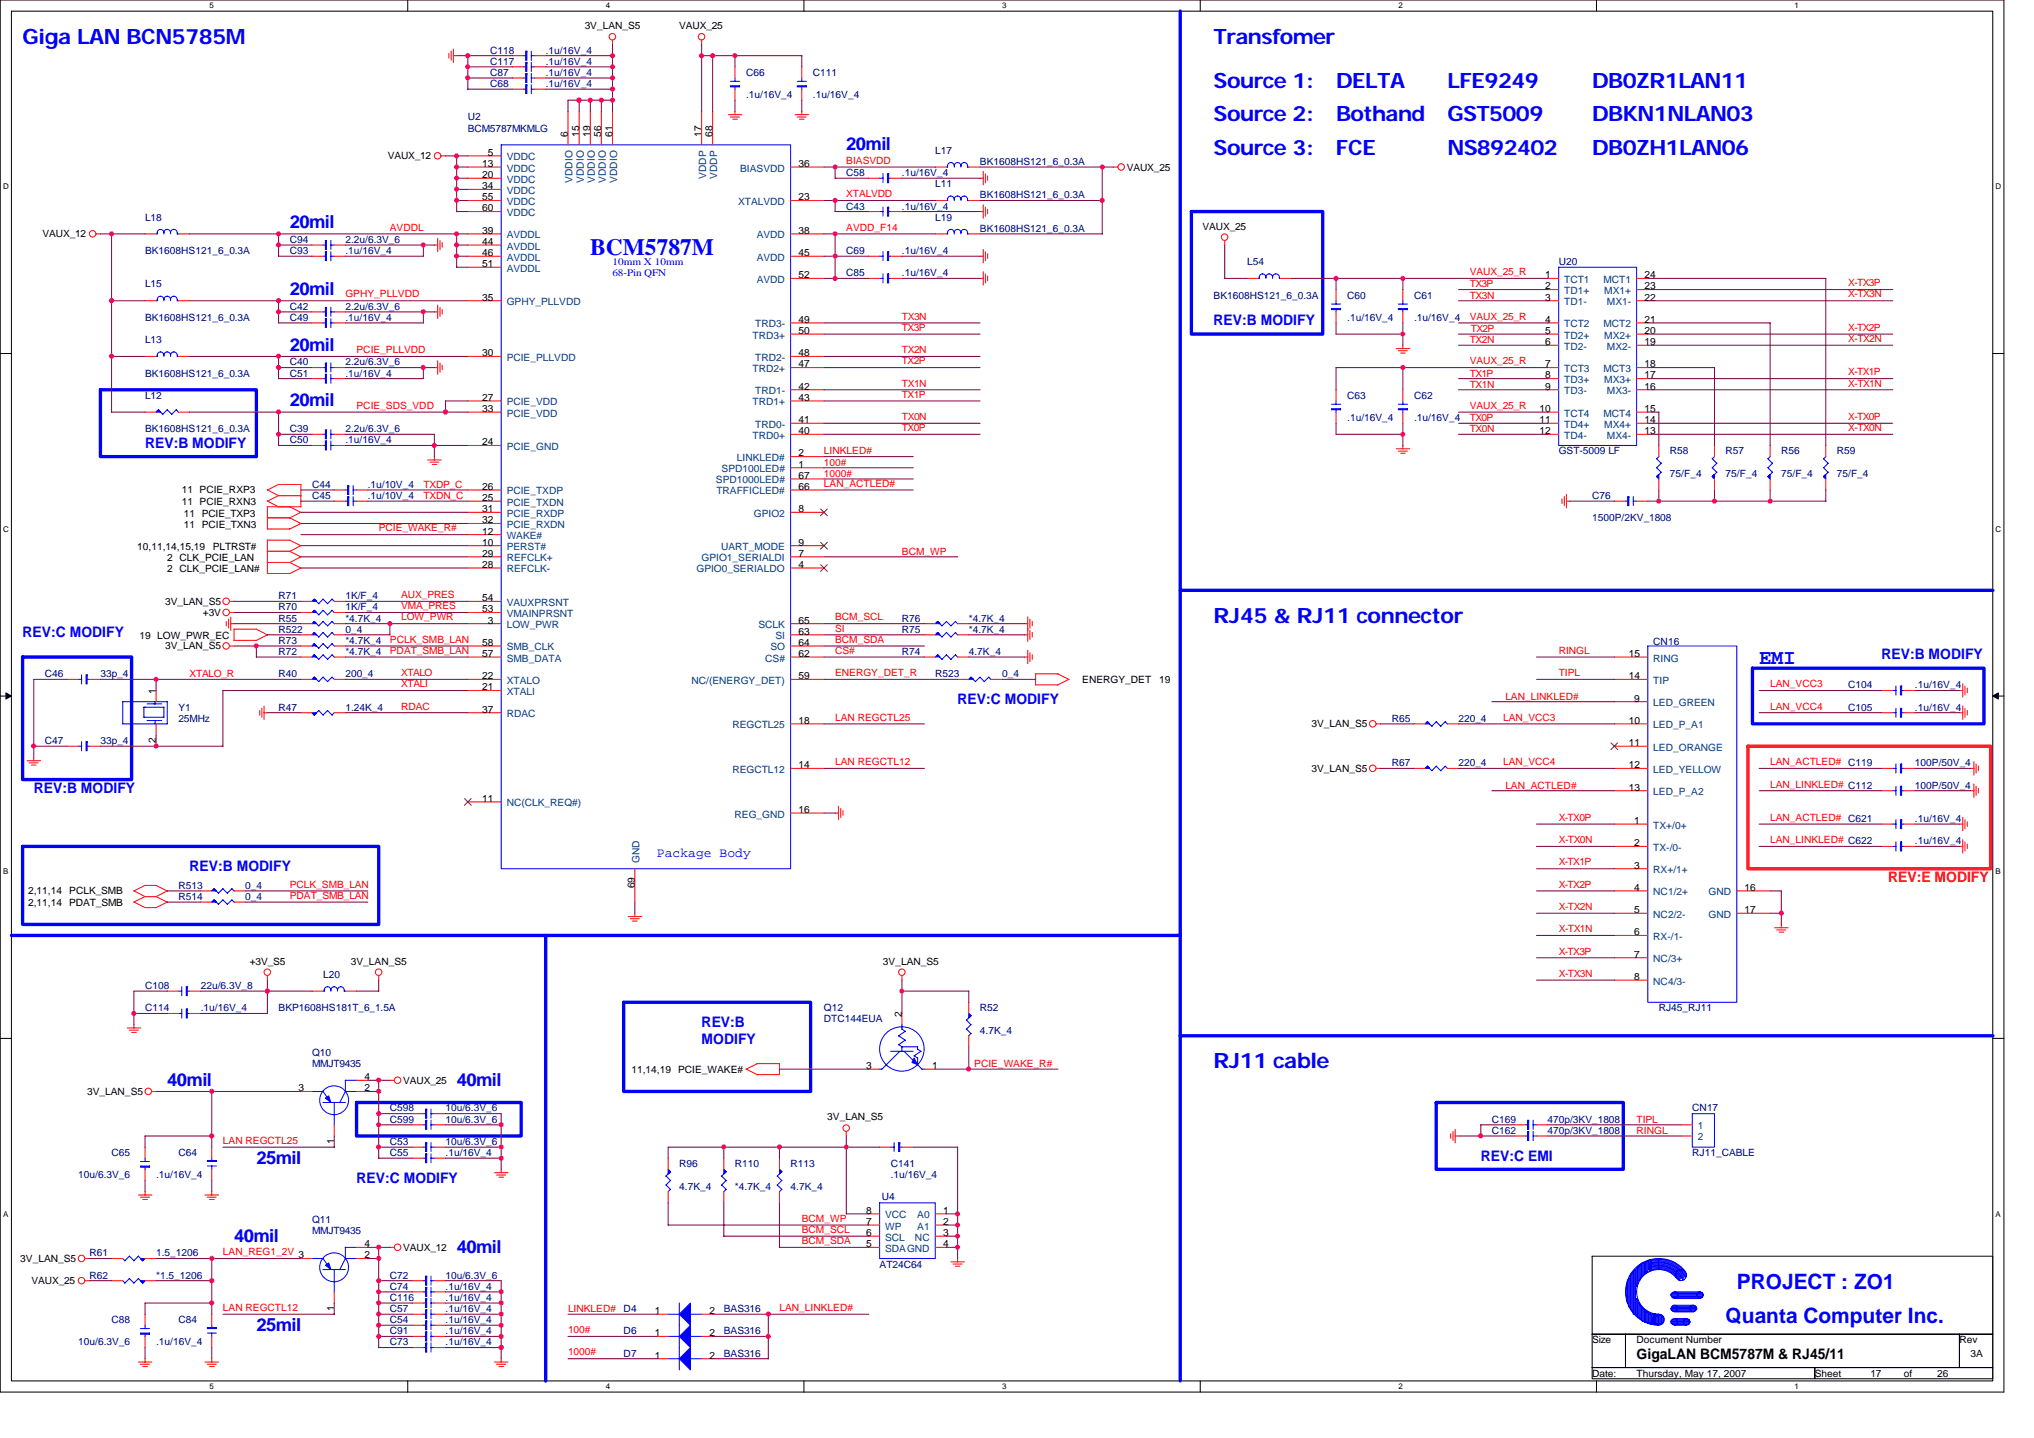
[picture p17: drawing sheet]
<svg xmlns="http://www.w3.org/2000/svg" width="297mm" height="210mm" viewBox="0 0 297 210" stroke-linecap="round" stroke-linejoin="round" font-family="sans-serif">
<defs><g id="words">
<text font-size="3.4" fill="#00f" x="86.2" y="37.3">BCM5787M</text>
<g font-size="3.1" fill="#00f">
<text x="3.3" y="6.3">Giga LAN BCN5785M</text>
<text x="177.2" y="6.4">Transfomer</text>
<text x="177.2" y="12.8">Source 1:</text>
<text x="177.2" y="17.7">Source 2:</text>
<text x="195.1" y="12.8">DELTA</text>
<text x="195.1" y="17.7">Bothand</text>
<text x="211.4" y="12.8">LFE9249</text>
<text x="211.4" y="17.7">GST5009</text>
<text x="232.5" y="12.8">DB0ZR1LAN11</text>
<text x="232.5" y="17.7">DBKN1NLAN03</text>
<text x="177.2" y="22.6">Source 3:</text>
<text x="195.1" y="22.6">FCE</text>
<text x="211.4" y="22.6">NS892402</text>
<text x="232.5" y="22.6">DB0ZH1LAN06</text>
<text x="177.2" y="90.9">RJ45 &amp; RJ11 connector</text>
<text x="256.9" y="96.9">EMI</text>
<text x="177.2" y="155.9">RJ11 cable</text>
<text x="253.6" y="188.2">PROJECT : ZO1</text>
<text x="252" y="193.1">Quanta Computer Inc.</text>
</g>
<g font-size="2.6" fill="#00f">
<text x="123.6" y="21.9">20mil</text>
<text x="42.3" y="33.3">20mil</text>
<text x="42.3" y="43.1">20mil</text>
<text x="42.3" y="51.2">20mil</text>
<text x="42.3" y="59.3">20mil</text>
<text x="24.4" y="158.5">40mil</text>
<text x="66.7" y="158.5">40mil</text>
<text x="37.4" y="169.9">25mil</text>
<text x="34.2" y="181.2">40mil</text>
<text x="66.7" y="182.9">40mil</text>
<text x="37.4" y="194.2">25mil</text>
</g>
<g font-size="2.1" fill="#00f">
<text x="177.2" y="47.5">REV:B MODIFY</text>
<text x="21.2" y="65.4">REV:B MODIFY</text>
<text x="3.3" y="93">REV:C MODIFY</text>
<text x="274.8" y="96.3">REV:B MODIFY</text>
<text x="139.8" y="102.8">REV:C MODIFY</text>
<text x="4.9" y="115.8">REV:B MODIFY</text>
<text x="27.7" y="127.1">REV:B MODIFY</text>
<text x="102.5" y="149.9">REV:B</text>
<text x="102.5" y="152.3">MODIFY</text>
<text x="52.1" y="172.7">REV:C MODIFY</text>
<text x="216.3" y="169.4">REV:C EMI</text>
</g>
<text font-size="2.1" fill="#f00" x="275.7" y="128.8">REV:E MODIFY</text>
<text font-size="2.1" x="239" y="198.4">GigaLAN BCM5787M &amp; RJ45/11</text>
<text font-size="1.9" fill="#00f" x="95.9" y="125.1">Package Body</text>
<g font-size="1.5">
<text x="85.4" y="4.2">3V_LAN_S5</text>
<text x="99.2" y="4.2">VAUX_25</text>
<text x="56.6" y="23.3">VAUX_12</text>
<text x="71.2" y="22.7">5</text>
<text x="82.9" y="20" transform="rotate(-90 82.9 20)">6</text>
<text x="84.6" y="20" transform="rotate(-90 84.6 20)">15</text>
<text x="86.2" y="20" transform="rotate(-90 86.2 20)">19</text>
<text x="87.8" y="20" transform="rotate(-90 87.8 20)">56</text>
<text x="89.4" y="20" transform="rotate(-90 89.4 20)">61</text>
<text x="102.4" y="20" transform="rotate(-90 102.4 20)">17</text>
<text x="104.1" y="20" transform="rotate(-90 104.1 20)">68</text>
<text x="70.4" y="24.4">13</text>
<text x="70.4" y="26">20</text>
<text x="70.4" y="27.6">34</text>
<text x="70.4" y="29.3">55</text>
<text x="116.6" y="24.4">36</text>
<text x="116.6" y="29.3">23</text>
<text x="164.5" y="24.9">VAUX_25</text>
<text x="6.2" y="34.6">VAUX_12</text>
<text x="70.4" y="30.9">60</text>
<text x="70.4" y="34.1">39</text>
<text x="70.4" y="35.8">44</text>
<text x="116.6" y="34.1">38</text>
<text x="175.6" y="33.5">VAUX_25</text>
<text x="70.4" y="37.4">46</text>
<text x="70.4" y="39">51</text>
<text x="116.6" y="37.4">45</text>
<text x="116.6" y="40.6">52</text>
<text x="225.7" y="40.6">1</text>
<text x="240.2" y="40.6">24</text>
<text x="70.4" y="43.9">35</text>
<text x="116.6" y="47.1">49</text>
<text x="225.7" y="47.1">4</text>
<text x="225.7" y="42.2">2</text>
<text x="225.7" y="43.9">3</text>
<text x="240.2" y="42.2">23</text>
<text x="240.2" y="43.9">22</text>
<text x="240.2" y="47.1">21</text>
<text x="70.4" y="52">30</text>
<text x="116.6" y="48.7">50</text>
<text x="116.6" y="52">48</text>
<text x="116.6" y="53.6">47</text>
<text x="225.7" y="53.6">7</text>
<text x="225.7" y="48.7">5</text>
<text x="225.7" y="50.4">6</text>
<text x="240.2" y="53.6">18</text>
<text x="240.2" y="50.4">19</text>
<text x="240.2" y="48.7">20</text>
<text x="70.4" y="58.5">27</text>
<text x="116.6" y="56.9">42</text>
<text x="116.6" y="58.5">43</text>
<text x="225.7" y="55.2">8</text>
<text x="225.7" y="56.9">9</text>
<text x="240.2" y="56.9">16</text>
<text x="240.2" y="55.2">17</text>
<text x="70.4" y="60.1">33</text>
<text x="70.4" y="65">24</text>
<text x="116.6" y="61.8">41</text>
<text x="116.6" y="63.4">40</text>
<text x="224.8" y="60.1">10</text>
<text x="224.8" y="61.8">11</text>
<text x="224.8" y="63.4">12</text>
<text x="240.2" y="63.4">13</text>
<text x="240.2" y="61.8">14</text>
<text x="240.2" y="60.1">15</text>
<text x="70.4" y="71.5">26</text>
<text x="116.6" y="66.6">2</text>
<text x="116.6" y="68.3">1</text>
<text x="116.6" y="69.9">67</text>
<text x="116.6" y="71.5">66</text>
<text x="26.5" y="72">11 PCIE_RXP3</text>
<text x="26.5" y="73.7">11 PCIE_RXN3</text>
<text x="26.9" y="75.4">11 PCIE_TXP3</text>
<text x="26.9" y="77.1">11 PCIE_TXN3</text>
<text x="70.4" y="73.1">25</text>
<text x="70.4" y="74.8">31</text>
<text x="70.4" y="76.4">32</text>
<text x="116.6" y="74.8">8</text>
<text x="20" y="80.3">10,11,14,15,19</text>
<text x="24.4" y="83.6">2 CLK_PCIE_LAN#</text>
<text x="24.4" y="81.9">2 CLK_PCIE_LAN</text>
<text x="31.1" y="80.3">PLTRST#</text>
<text x="70.4" y="78">12</text>
<text x="70.4" y="79.6">10</text>
<text x="70.4" y="81.3">29</text>
<text x="70.4" y="82.9">28</text>
<text x="116.6" y="79.6">9</text>
<text x="116.6" y="81.3">7</text>
<text x="116.6" y="82.9">4</text>
<text x="24.1" y="88.3">3V_LAN_S5</text>
<text x="29.6" y="89.9">+3V</text>
<text x="70.4" y="87.8">54</text>
<text x="70.4" y="89.4">53</text>
<text x="20.4" y="93.3">19 LOW_PWR_EC</text>
<text x="24.1" y="94.8">3V_LAN_S5</text>
<text x="70.4" y="94.3">58</text>
<text x="70.4" y="95.9">57</text>
<text x="71.2" y="91">3</text>
<text x="116.6" y="91">65</text>
<text x="116.6" y="92.6">63</text>
<text x="116.6" y="94.3">64</text>
<text x="116.6" y="95.9">62</text>
<text x="237.8" y="95.9">15</text>
<text x="22.8" y="101.3" transform="rotate(-90 22.8 101.3)">1</text>
<text x="70.4" y="99.1">22</text>
<text x="70.4" y="100.8">21</text>
<text x="116.6" y="99.1">59</text>
<text x="158" y="99.7">ENERGY_DET</text>
<text x="169.3" y="99.7">19</text>
<text x="237.8" y="99.1">14</text>
<text x="70.4" y="104">37</text>
<text x="116.6" y="105.6">18</text>
<text x="191.5" y="106.2">3V_LAN_S5</text>
<text x="237.8" y="105.6">10</text>
<text x="238.7" y="102.4">9</text>
<text x="22.8" y="108.5" transform="rotate(-90 22.8 108.5)">2</text>
<text x="116.6" y="112.1">14</text>
<text x="191.5" y="112.7">3V_LAN_S5</text>
<text x="237.8" y="108.9">11</text>
<text x="237.8" y="112.1">12</text>
<text x="70.4" y="117">11</text>
<text x="116.6" y="118.7">16</text>
<text x="237.8" y="115.4">13</text>
<text x="238.7" y="123.5">2</text>
<text x="238.7" y="120.3">1</text>
<text x="4.1" y="130.6">2,11,14</text>
<text x="10.1" y="130.6">PCLK_SMB</text>
<text x="92.7" y="129.6" transform="rotate(-90 92.7 129.6)">69</text>
<text x="238.7" y="126.8">3</text>
<text x="238.7" y="130">4</text>
<text x="254.8" y="130">16</text>
<text x="4.1" y="132.2">2,11,14</text>
<text x="10.1" y="132.2">PDAT_SMB</text>
<text x="238.7" y="133.3">5</text>
<text x="238.7" y="136.5">6</text>
<text x="254.8" y="133.3">17</text>
<text x="36.5" y="140.8">+3V_S5</text>
<text x="51.2" y="140.8">3V_LAN_S5</text>
<text x="128.9" y="140.8">3V_LAN_S5</text>
<text x="238.7" y="139.8">7</text>
<text x="238.7" y="143">8</text>
<text x="131.7" y="148.4" transform="rotate(-90 131.7 148.4)">2</text>
<text x="12.7" y="159.8">3V_LAN_S5</text>
<text x="43.6" y="159.3">3</text>
<text x="53.2" y="159.3">2</text>
<text x="53.2" y="157.7">4</text>
<text x="58.9" y="158.2">VAUX_25</text>
<text x="92.2" y="156.6">11,14,19</text>
<text x="99" y="156.6">PCIE_WAKE#</text>
<text x="126.5" y="156">3</text>
<text x="136.1" y="156">1</text>
<text x="48.8" y="167" transform="rotate(-90 48.8 167)">1</text>
<text x="120.8" y="163.6">3V_LAN_S5</text>
<text x="126.5" y="177.2">8</text>
<text x="126.5" y="178.8">7</text>
<text x="137.7" y="177.2">1</text>
<text x="137.7" y="178.8">2</text>
<text x="3" y="184.2">3V_LAN_S5</text>
<text x="43.6" y="183.7">3</text>
<text x="53.2" y="183.7">2</text>
<text x="53.2" y="182.1">4</text>
<text x="58.9" y="182.6">VAUX_12</text>
<text x="126.5" y="180.4">6</text>
<text x="126.5" y="182.1">5</text>
<text x="137.7" y="180.4">3</text>
<text x="137.7" y="182.1">4</text>
<text x="4.6" y="187.5">VAUX_25</text>
<text x="48.8" y="191.4" transform="rotate(-90 48.8 191.4)">1</text>
<text x="95.6" y="191.8">1</text>
<text x="103.6" y="191.8">2</text>
<text x="95.6" y="195.1">1</text>
<text x="103.6" y="195.1">2</text>
<text x="232.5" y="196.1">Size</text>
<text x="239" y="196.1">Document Number</text>
<text x="286.1" y="196.1">Rev</text>
<text x="95.6" y="198.3">1</text>
<text x="103.6" y="198.3">2</text>
<text x="232.5" y="200.9">Date:</text>
<text x="239" y="200.9">Thursday, May 17, 2007</text>
<text x="265" y="200.9">Sheet</text>
<text x="273.2" y="200.9">17</text>
<text x="278" y="200.9">of</text>
<text x="282.9" y="200.9">26</text>
<text x="287.8" y="198">3A</text>
</g>
<g font-size="1.5" fill="#000080">
<text x="71.6" y="9.4">C117</text>
<text x="71.6" y="7.8">C118</text>
<text x="71.6" y="11.1">C87</text>
<text x="79.7" y="9.4">.1u/16V_4</text>
<text x="79.7" y="7.8">.1u/16V_4</text>
<text x="79.7" y="11.1">.1u/16V_4</text>
<text x="109" y="11.1">C66</text>
<text x="118.7" y="11.1">C111</text>
<text x="68.3" y="17.6">U2</text>
<text x="71.6" y="12.7">C68</text>
<text x="79.7" y="12.7">.1u/16V_4</text>
<text x="109" y="14.3">.1u/16V_4</text>
<text x="118.7" y="14.3">.1u/16V_4</text>
<text x="68.3" y="19.2">BCM5787MKMLG</text>
<text x="136.6" y="22.5">L17</text>
<text x="123.6" y="25.7">C58</text>
<text x="131.7" y="25.7">.1u/16V_4</text>
<text x="136.6" y="27.3">L11</text>
<text x="143.1" y="29">BK1608HS121_6_0.3A</text>
<text x="143.1" y="24.1">BK1608HS121_6_0.3A</text>
<text x="21.2" y="32.2">L18</text>
<text x="42.3" y="35.5">C94</text>
<text x="50.4" y="35.5">2.2u/6.3V_6</text>
<text x="123.6" y="30.6">C43</text>
<text x="131.7" y="30.6">.1u/16V_4</text>
<text x="136.6" y="32.2">L19</text>
<text x="143.1" y="33.8">BK1608HS121_6_0.3A</text>
<text x="21.2" y="37.1">BK1608HS121_6_0.3A</text>
<text x="21.2" y="42">L15</text>
<text x="42.3" y="37.1">C93</text>
<text x="50.4" y="37.1">.1u/16V_4</text>
<text x="123.6" y="40.3">C85</text>
<text x="123.6" y="37.1">C69</text>
<text x="131.7" y="40.3">.1u/16V_4</text>
<text x="131.7" y="37.1">.1u/16V_4</text>
<text x="182.1" y="38.7">L54</text>
<text x="227.6" y="38.7">U20</text>
<text x="21.2" y="46.8">BK1608HS121_6_0.3A</text>
<text x="42.3" y="45.2">C42</text>
<text x="42.3" y="46.8">C49</text>
<text x="50.4" y="45.2">2.2u/6.3V_6</text>
<text x="50.4" y="46.8">.1u/16V_4</text>
<text x="177.2" y="43.6">BK1608HS121_6_0.3A</text>
<text x="196.7" y="46.8">.1u/16V_4</text>
<text x="196.7" y="43.6">C60</text>
<text x="206.5" y="46.8">.1u/16V_4</text>
<text x="206.5" y="43.6">C61</text>
<text x="21.2" y="50.1">L13</text>
<text x="42.3" y="53.3">C40</text>
<text x="50.4" y="53.3">2.2u/6.3V_6</text>
<text x="21.2" y="58.2">L12</text>
<text x="21.2" y="55">BK1608HS121_6_0.3A</text>
<text x="42.3" y="55">C51</text>
<text x="50.4" y="55">.1u/16V_4</text>
<text x="196.7" y="58.2">C63</text>
<text x="206.5" y="58.2">C62</text>
<text x="21.2" y="63.1">BK1608HS121_6_0.3A</text>
<text x="42.3" y="63.1">C39</text>
<text x="42.3" y="64.7">C50</text>
<text x="50.4" y="63.1">2.2u/6.3V_6</text>
<text x="50.4" y="64.7">.1u/16V_4</text>
<text x="196.7" y="61.5">.1u/16V_4</text>
<text x="206.5" y="61.5">.1u/16V_4</text>
<text x="45.6" y="71.2">C44</text>
<text x="53.7" y="71.2">.1u/10V_4</text>
<text x="227.6" y="66.3">GST-5009 LF</text>
<text x="243.9" y="66.3">R58</text>
<text x="243.9" y="69.6">75/F_4</text>
<text x="252" y="66.3">R57</text>
<text x="252" y="69.6">75/F_4</text>
<text x="260.1" y="66.3">R56</text>
<text x="260.1" y="69.6">75/F_4</text>
<text x="268.3" y="66.3">R59</text>
<text x="268.3" y="69.6">75/F_4</text>
<text x="45.6" y="72.8">C45</text>
<text x="53.7" y="72.8">.1u/10V_4</text>
<text x="232.5" y="76.1">1500P/2KV_1808</text>
<text x="232.5" y="72.8">C76</text>
<text x="40.7" y="87.5">R71</text>
<text x="40.7" y="89.1">R70</text>
<text x="50.4" y="87.5">1K/F_4</text>
<text x="50.4" y="89.1">1K/F_4</text>
<text x="40.7" y="94">R73</text>
<text x="40.7" y="90.7">R55</text>
<text x="40.7" y="95.6">R72</text>
<text x="40.7" y="92.4">R522</text>
<text x="50.4" y="92.4">0_4</text>
<text x="50.4" y="94">*4.7K_4</text>
<text x="50.4" y="90.7">*4.7K_4</text>
<text x="50.4" y="95.6">*4.7K_4</text>
<text x="131.7" y="90.7">R76</text>
<text x="131.7" y="95.6">R74</text>
<text x="131.7" y="92.4">R75</text>
<text x="141.5" y="90.7">*4.7K_4</text>
<text x="141.5" y="95.6">4.7K_4</text>
<text x="141.5" y="92.4">*4.7K_4</text>
<text x="241.4" y="94.1">CN16</text>
<text x="6.5" y="98.8">C46</text>
<text x="14.7" y="98.8">33p_4</text>
<text x="40.7" y="98.8">R40</text>
<text x="50.4" y="98.8">200_4</text>
<text x="136.6" y="98.8">R523</text>
<text x="146.3" y="98.8">0_4</text>
<text x="269.9" y="100.5">C104</text>
<text x="279.7" y="100.5">.1u/16V_4</text>
<text x="26.1" y="103.7">Y1</text>
<text x="26.1" y="105.3">25MHz</text>
<text x="40.7" y="103.7">R47</text>
<text x="50.4" y="103.7">1.24K_4</text>
<text x="203.2" y="105.3">R65</text>
<text x="213" y="105.3">220_4</text>
<text x="269.9" y="103.7">C105</text>
<text x="279.7" y="103.7">.1u/16V_4</text>
<text x="6.5" y="108.6">C47</text>
<text x="14.7" y="108.6">33p_4</text>
<text x="203.2" y="111.9">R67</text>
<text x="213" y="111.9">220_4</text>
<text x="279.7" y="111.9">100P/50V_4</text>
<text x="279.7" y="115.1">100P/50V_4</text>
<text x="279.7" y="120">.1u/16V_4</text>
<text x="279.7" y="123.2">.1u/16V_4</text>
<text x="26.1" y="131.4">R514</text>
<text x="26.1" y="129.7">R513</text>
<text x="35.8" y="131.4">0_4</text>
<text x="35.8" y="129.7">0_4</text>
<text x="47.2" y="142.7">L20</text>
<text x="21.2" y="144.4">C108</text>
<text x="21.2" y="147.6">C114</text>
<text x="29.3" y="144.4">22u/6.3V_8</text>
<text x="29.3" y="147.6">.1u/16V_4</text>
<text x="40.7" y="147.6">BKP1608HS181T_6_1.5A</text>
<text x="120.3" y="147.6">Q12</text>
<text x="120.3" y="149.2">DTC144EUA</text>
<text x="143.1" y="147.6">R52</text>
<text x="242.2" y="147.6">RJ45_RJ11</text>
<text x="45.6" y="154.1">Q10</text>
<text x="45.6" y="155.7">MMJT9435</text>
<text x="143.1" y="150.9">4.7K_4</text>
<text x="56.9" y="163.9">C599</text>
<text x="56.9" y="162.2">C598</text>
<text x="56.9" y="167.1">C53</text>
<text x="65.1" y="163.9">10u/6.3V_6</text>
<text x="65.1" y="162.2">10u/6.3V_6</text>
<text x="65.1" y="167.1">10u/6.3V_6</text>
<text x="217.9" y="163.9">C169</text>
<text x="217.9" y="165.5">C162</text>
<text x="226" y="163.9">470p/3KV_1808</text>
<text x="226" y="165.5">470p/3KV_1808</text>
<text x="247.1" y="162.2">CN17</text>
<text x="11.4" y="172">10u/6.3V_6</text>
<text x="16.3" y="168.8">C65</text>
<text x="22.8" y="172">.1u/16V_4</text>
<text x="26.1" y="168.8">C64</text>
<text x="56.9" y="168.8">C55</text>
<text x="65.1" y="168.8">.1u/16V_4</text>
<text x="99.2" y="170.4">R96</text>
<text x="99.2" y="173.6">4.7K_4</text>
<text x="107.3" y="170.4">R110</text>
<text x="107.3" y="173.6">*4.7K_4</text>
<text x="115.5" y="170.4">R113</text>
<text x="115.5" y="173.6">4.7K_4</text>
<text x="130.1" y="172">.1u/16V_4</text>
<text x="130.1" y="170.4">C141</text>
<text x="247.1" y="168.8">RJ11_CABLE</text>
<text x="45.6" y="178.5">Q11</text>
<text x="128.8" y="175.1">U4</text>
<text x="13.1" y="183.4">R61</text>
<text x="22.8" y="183.4">1.5_1206</text>
<text x="45.6" y="180.1">MMJT9435</text>
<text x="128.5" y="185">AT24C64</text>
<text x="13.1" y="186.6">R62</text>
<text x="22.8" y="186.6">*1.5_1206</text>
<text x="56.9" y="189.9">C116</text>
<text x="56.9" y="191.5">C57</text>
<text x="56.9" y="188.3">C74</text>
<text x="56.9" y="186.6">C72</text>
<text x="65.1" y="189.9">.1u/16V_4</text>
<text x="65.1" y="191.5">.1u/16V_4</text>
<text x="65.1" y="188.3">.1u/16V_4</text>
<text x="65.1" y="186.6">10u/6.3V_6</text>
<text x="91.1" y="191.5">D4</text>
<text x="105.7" y="191.5">BAS316</text>
<text x="11.4" y="196.4">10u/6.3V_6</text>
<text x="16.3" y="193.1">C88</text>
<text x="22.8" y="196.4">.1u/16V_4</text>
<text x="26.1" y="193.1">C84</text>
<text x="56.9" y="196.4">C73</text>
<text x="56.9" y="194.8">C91</text>
<text x="56.9" y="193.1">C54</text>
<text x="65.1" y="196.4">.1u/16V_4</text>
<text x="65.1" y="194.8">.1u/16V_4</text>
<text x="65.1" y="193.1">.1u/16V_4</text>
<text x="91.1" y="194.8">D6</text>
<text x="105.7" y="194.8">BAS316</text>
<text x="91.1" y="198">D7</text>
<text x="105.7" y="198">BAS316</text>
</g>
<g font-size="1.5" fill="#004080">
<text x="74" y="23.4">VDDC</text>
<text x="74" y="25">VDDC</text>
<text x="74" y="26.7">VDDC</text>
<text x="74" y="28.3">VDDC</text>
<text x="74" y="29.9">VDDC</text>
<text x="83.6" y="26.7" transform="rotate(-90 83.6 26.7)">VDDIO</text>
<text x="85.3" y="26.7" transform="rotate(-90 85.3 26.7)">VDDIO</text>
<text x="86.9" y="26.7" transform="rotate(-90 86.9 26.7)">VDDIO</text>
<text x="88.5" y="26.7" transform="rotate(-90 88.5 26.7)">VDDIO</text>
<text x="90.1" y="26.7" transform="rotate(-90 90.1 26.7)">VDDIO</text>
<text x="103.1" y="26.1" transform="rotate(-90 103.1 26.1)">VDDP</text>
<text x="104.8" y="26.1" transform="rotate(-90 104.8 26.1)">VDDP</text>
<text x="107.8" y="29.9">XTALVDD</text>
<text x="108.1" y="25">BIASVDD</text>
<text x="74" y="31.5">VDDC</text>
<text x="74" y="34.8">AVDDL</text>
<text x="110.5" y="34.8">AVDD</text>
<text x="74" y="36.4">AVDDL</text>
<text x="74" y="38.1">AVDDL</text>
<text x="74" y="39.7">AVDDL</text>
<text x="110.5" y="38.1">AVDD</text>
<text x="110.5" y="41.3">AVDD</text>
<text x="228.4" y="41.3">TCT1</text>
<text x="234.2" y="41.3">MCT1</text>
<text x="74" y="44.6">GPHY_PLLVDD</text>
<text x="110.3" y="47.8">TRD3-</text>
<text x="228.4" y="47.8">TCT2</text>
<text x="228.4" y="42.9">TD1+</text>
<text x="228.4" y="44.6">TD1-</text>
<text x="234.2" y="47.8">MCT2</text>
<text x="234.3" y="42.9">MX1+</text>
<text x="234.7" y="44.6">MX1-</text>
<text x="74" y="52.7">PCIE_PLLVDD</text>
<text x="109.9" y="49.4">TRD3+</text>
<text x="110.3" y="52.7">TRD2-</text>
<text x="228.4" y="49.4">TD2+</text>
<text x="228.4" y="51.1">TD2-</text>
<text x="234.3" y="49.4">MX2+</text>
<text x="234.7" y="51.1">MX2-</text>
<text x="74" y="59.2">PCIE_VDD</text>
<text x="109.9" y="54.3">TRD2+</text>
<text x="109.9" y="59.2">TRD1+</text>
<text x="110.3" y="57.6">TRD1-</text>
<text x="228.4" y="54.3">TCT3</text>
<text x="228.4" y="55.9">TD3+</text>
<text x="228.4" y="57.6">TD3-</text>
<text x="234.2" y="54.3">MCT3</text>
<text x="234.3" y="55.9">MX3+</text>
<text x="234.7" y="57.6">MX3-</text>
<text x="74" y="60.8">PCIE_VDD</text>
<text x="74" y="65.7">PCIE_GND</text>
<text x="109.9" y="64">TRD0+</text>
<text x="110.3" y="62.4">TRD0-</text>
<text x="228.4" y="60.8">TCT4</text>
<text x="228.4" y="62.4">TD4+</text>
<text x="228.4" y="64.1">TD4-</text>
<text x="234.2" y="60.8">MCT4</text>
<text x="234.3" y="62.4">MX4+</text>
<text x="234.7" y="64.1">MX4-</text>
<text x="104.6" y="70.6">SPD1000LED#</text>
<text x="105.4" y="68.9">SPD100LED#</text>
<text x="107.6" y="67.3">LINKLED#</text>
<text x="74" y="72.2">PCIE_TXDP</text>
<text x="74" y="73.8">PCIE_TXDN</text>
<text x="74" y="75.4">PCIE_RXDP</text>
<text x="74" y="77.1">PCIE_RXDN</text>
<text x="104.6" y="72.2">TRAFFICLED#</text>
<text x="110.1" y="75.4">GPIO2</text>
<text x="74" y="78.7">WAKE#</text>
<text x="74" y="80.3">PERST#</text>
<text x="74" y="81.9">REFCLK+</text>
<text x="74" y="83.6">REFCLK-</text>
<text x="101.7" y="83.6">GPIO0_SERIALDO</text>
<text x="102.4" y="81.9">GPIO1_SERIALDI</text>
<text x="105.3" y="80.3">UART_MODE</text>
<text x="74" y="88.4">VAUXPRSNT</text>
<text x="74" y="90.1">VMAINPRSNT</text>
<text x="74" y="91.7">LOW_PWR</text>
<text x="74" y="95">SMB_CLK</text>
<text x="110.8" y="91.7">SCLK</text>
<text x="112.5" y="95">SO</text>
<text x="113.2" y="93.3">SI</text>
<text x="74" y="96.6">SMB_DATA</text>
<text x="74" y="99.8">XTALO</text>
<text x="74" y="101.5">XTALI</text>
<text x="101" y="99.8">NC/(ENERGY_DET)</text>
<text x="111.8" y="96.6">CS#</text>
<text x="241.4" y="99.8">TIP</text>
<text x="241.4" y="96.6">RING</text>
<text x="74" y="104.7">RDAC</text>
<text x="107" y="106.3">REGCTL25</text>
<text x="241.4" y="103.1">LED_GREEN</text>
<text x="241.4" y="106.3">LED_P_A1</text>
<text x="107" y="112.8">REGCTL12</text>
<text x="241.4" y="109.6">LED_ORANGE</text>
<text x="241.4" y="112.8">LED_YELLOW</text>
<text x="74" y="117.7">NC(CLK_REQ#)</text>
<text x="107.3" y="119.3">REG_GND</text>
<text x="241.4" y="116.1">LED_P_A2</text>
<text x="241.4" y="124.2">TX-/0-</text>
<text x="241.4" y="120.9">TX+/0+</text>
<text x="93.4" y="126" transform="rotate(-90 93.4 126)">GND</text>
<text x="241.4" y="127.5">RX+/1+</text>
<text x="241.4" y="130.7">NC1/2+</text>
<text x="249.5" y="130.7">GND</text>
<text x="241.4" y="134">NC2/2-</text>
<text x="241.4" y="137.2">RX-/1-</text>
<text x="249.5" y="134">GND</text>
<text x="241.4" y="140.5">NC/3+</text>
<text x="241.4" y="143.7">NC4/3-</text>
<text x="247.9" y="164.8">1</text>
<text x="247.9" y="166.5">2</text>
<text x="129.3" y="177.8">VCC</text>
<text x="129.3" y="179.5">WP</text>
<text x="134" y="177.8">A0</text>
<text x="134" y="179.5">A1</text>
<text x="129.3" y="181.1">SCL</text>
<text x="129.3" y="182.7">SDAGND</text>
<text x="133.6" y="181.1">NC</text>
</g>
<g font-size="1.5" fill="#f00">
<text x="123.6" y="23.9">BIASVDD</text>
<text x="123.6" y="28.8">XTALVDD</text>
<text x="56.9" y="33.7">AVDDL</text>
<text x="123.6" y="33.7">AVDD_F14</text>
<text x="214.6" y="40.2">VAUX_25_R</text>
<text x="214.6" y="42">TX3P</text>
<text x="269.9" y="41.8">X-TX3P</text>
<text x="50.4" y="43.4">GPHY_PLLVDD</text>
<text x="131.7" y="46.7">TX3N</text>
<text x="214.6" y="46.7">VAUX_25_R</text>
<text x="214.6" y="43.6">TX3N</text>
<text x="269.9" y="43.4">X-TX3N</text>
<text x="52.1" y="51.5">PCIE_PLLVDD</text>
<text x="131.7" y="53.2">TX2P</text>
<text x="131.7" y="51.5">TX2N</text>
<text x="131.7" y="48.3">TX3P</text>
<text x="214.6" y="53.2">VAUX_25_R</text>
<text x="214.6" y="50.1">TX2N</text>
<text x="214.8" y="48.5">TX2P</text>
<text x="269.9" y="48.3">X-TX2P</text>
<text x="269.9" y="49.9">X-TX2N</text>
<text x="52.1" y="59.7">PCIE_SDS_VDD</text>
<text x="131.7" y="58.1">TX1P</text>
<text x="131.7" y="56.4">TX1N</text>
<text x="214.6" y="59.7">VAUX_25_R</text>
<text x="214.6" y="55">TX1P</text>
<text x="214.6" y="56.6">TX1N</text>
<text x="269.9" y="56.4">X-TX1N</text>
<text x="269.9" y="54.8">X-TX1P</text>
<text x="131.7" y="61.3">TX0N</text>
<text x="131.7" y="62.9">TX0P</text>
<text x="214.6" y="61.5">TX0P</text>
<text x="214.6" y="63.1">TX0N</text>
<text x="269.9" y="62.9">X-TX0N</text>
<text x="269.9" y="61.3">X-TX0P</text>
<text x="61.8" y="71.2">TXDP_C</text>
<text x="120.3" y="69.6">1000#</text>
<text x="120.3" y="71.1">LAN_ACTLED#</text>
<text x="120.3" y="68">100#</text>
<text x="120.3" y="66.3">LINKLED#</text>
<text x="55.3" y="77.6">PCIE_WAKE_R#</text>
<text x="61.8" y="72.8">TXDN_C</text>
<text x="131.7" y="81">BCM_WP</text>
<text x="58.6" y="88.9">VMA_PRES</text>
<text x="58.6" y="87.3">AUX_PRES</text>
<text x="56.9" y="93.8">PCLK_SMB_LAN</text>
<text x="56.9" y="95.4">PDAT_SMB_LAN</text>
<text x="58.6" y="90.6">LOW_PWR</text>
<text x="122" y="93.8">BCM_SDA</text>
<text x="122" y="95.4">CS#</text>
<text x="122" y="92.2">SI</text>
<text x="122" y="90.6">BCM_SCL</text>
<text x="227.6" y="95.4">RINGL</text>
<text x="27.7" y="98.8">XTALO_R</text>
<text x="58.6" y="98.7">XTALO</text>
<text x="58.6" y="100.3">XTALI</text>
<text x="122" y="98.7">ENERGY_DET_R</text>
<text x="227.6" y="98.7">TIPL</text>
<text x="258.5" y="100.3">LAN_VCC3</text>
<text x="58.6" y="103.6">RDAC</text>
<text x="122" y="105.2">LAN REGCTL25</text>
<text x="219.5" y="105.2">LAN_VCC3</text>
<text x="219.8" y="102.1">LAN_LINKLED#</text>
<text x="258.5" y="103.6">LAN_VCC4</text>
<text x="122" y="111.7">LAN REGCTL12</text>
<text x="219.5" y="111.7">LAN_VCC4</text>
<text x="258.5" y="111.7">LAN_ACTLED# C119</text>
<text x="219.8" y="115.1">LAN_ACTLED#</text>
<text x="227.6" y="119.8">X-TX0P</text>
<text x="258.5" y="119.8">LAN_ACTLED# C621</text>
<text x="258.5" y="115">LAN_LINKLED# C112</text>
<text x="227.6" y="123.1">X-TX0N</text>
<text x="258.5" y="123.1">LAN_LINKLED# C622</text>
<text x="42.3" y="131.2">PDAT_SMB_LAN</text>
<text x="42.3" y="129.6">PCLK_SMB_LAN</text>
<text x="227.6" y="126.3">X-TX1P</text>
<text x="227.6" y="129.6">X-TX2P</text>
<text x="227.6" y="132.8">X-TX2N</text>
<text x="227.6" y="136.1">X-TX1N</text>
<text x="227.6" y="142.6">X-TX3N</text>
<text x="227.6" y="139.3">X-TX3P</text>
<text x="142.3" y="155.7">PCIE_WAKE_R#</text>
<text x="32.6" y="167">LAN REGCTL25</text>
<text x="239" y="163.9">TIPL</text>
<text x="239" y="165.5">RINGL</text>
<text x="117.1" y="178.4">BCM_WP</text>
<text x="117.1" y="180">BCM_SCL</text>
<text x="32.6" y="183.2">LAN_REG1_2V</text>
<text x="117.1" y="181.6">BCM_SDA</text>
<text x="32.6" y="191.3">LAN REGCTL12</text>
<text x="82.9" y="191.5">LINKLED#</text>
<text x="113.8" y="191.3">LAN_LINKLED#</text>
<text x="82.9" y="194.6">100#</text>
<text x="82.9" y="197.8">1000#</text>
</g>
<g font-size="1.5" fill="#00f">
<text x="89.4" y="38.7">10mm X 10mm</text>
<text x="89.4" y="40.3">68-Pin QFN</text>
</g>
<g font-size="1.2">
<text x="30.6" y="1.2">5</text>
<text x="88.5" y="1.2">4</text>
<text x="146.3" y="1.2">3</text>
<text x="204.2" y="1.2">2</text>
<text x="262.1" y="1.2">1</text>
<text x=".5" y="27.6">D</text>
<text x="291.4" y="27.6">D</text>
<text x=".5" y="77.6">C</text>
<text x="291.4" y="77.6">C</text>
<text x=".5" y="127.6">B</text>
<text x="291.4" y="127.6">B</text>
<text x=".5" y="177.6">A</text>
<text x="291.4" y="177.6">A</text>
<text x="30.6" y="202.8">5</text>
<text x="88.5" y="202.8">4</text>
<text x="146.3" y="202.8">3</text>
<text x="204.2" y="202.8">2</text>
<text x="262.1" y="202.8">1</text>
</g>
</g></defs>
<path d="M0 0h292.6v203.2h-292.6zM1.7 1.6h289.3v200h-289.3z" fill="none" stroke="#000" stroke-width=".15"/>
<g fill="#fff">
<path d="M30.6 .2h.6v1.3h-.6z"/>
<path d="M30.6 201.8h.6v1.3h-.6z"/>
</g>
<path d="M59.5 0v1.6M59.5 201.6v1.6" fill="none" stroke="#000" stroke-width=".15"/>
<g fill="#fff">
<path d="M88.5 .2h.6v1.3h-.6z"/>
<path d="M88.5 201.8h.6v1.3h-.6z"/>
</g>
<path d="M117.4 0v1.6M117.4 201.6v1.6" fill="none" stroke="#000" stroke-width=".15"/>
<g fill="#fff">
<path d="M146.3 .2h.7v1.3h-.7z"/>
<path d="M146.3 201.8h.7v1.3h-.7z"/>
</g>
<path d="M175.3 0v1.6M175.3 201.6v1.6" fill="none" stroke="#000" stroke-width=".15"/>
<g fill="#fff">
<path d="M204.2 .2h.6v1.3h-.6z"/>
<path d="M204.2 201.8h.6v1.3h-.6z"/>
</g>
<path d="M233.1 0v1.6M233.1 201.6v1.6" fill="none" stroke="#000" stroke-width=".15"/>
<g fill="#fff">
<path d="M262.1 .2h.6v1.3h-.6z"/>
<path d="M262.1 201.8h.6v1.3h-.6z"/>
<path d="M.5 26.6h.8v1.3h-.8z"/>
<path d="M291.4 26.6h.9v1.3h-.9z"/>
<path d="M.5 76.6h.8v1.3h-.8z"/>
<path d="M291.4 76.6h.9v1.3h-.9z"/>
</g>
<path d="M0 51.6h1.7M291 51.6h1.6" fill="none" stroke="#000" stroke-width=".15"/>
<g fill="#fff">
<path d="M.5 126.6h.7v1.3h-.7z"/>
<path d="M291.4 126.6h.8v1.3h-.8z"/>
</g>
<path d="M0 101.6h1.7M291 101.6h1.6" fill="none" stroke="#000" stroke-width=".15"/>
<path d="M.9 101.1l.8 .5-.8 .4zM291 101.6l.8-.5v.9z" fill="#000" stroke="#000" stroke-width=".15"/>
<g fill="#fff">
<path d="M.5 176.6h.7v1.2h-.7z"/>
<path d="M291.4 176.6h.8v1.2h-.8z"/>
</g>
<path d="M0 151.6h1.7M291 151.6h1.6M232.5 183.4h58.5v11.4h-58.5zM232.5 194.8h4.9v4.8h-4.9zM232.5 199.6h32.5v1.7h-32.5zM237.4 194.8h48.7v4.8h-48.7zM265 199.6h26v1.7h-26zM286.1 194.8h4.9v4.8h-4.9z" fill="none" stroke="#000" stroke-width=".15"/>
<g fill="none" stroke="#00f" stroke-width=".49">
<path d="M172.4 1.6v200M174 30.9h19.2v17.9h-19.2zM14.7 56.9h22.7v9.8h-22.7zM3.3 95.9h15.9v17.9h-15.9zM172.4 86.2h118.6M255.9 97.5h33.8v8.2h-33.8zM1.7 136.5h170.7M3.3 123.5h52v11.4h-52zM79.7 136.5v65.1M91.1 146.3h27.3v13h-27.3zM172.4 151.2h118.6M52.1 160.9h24v4.9h-24z"/>
<path d="M209.7 160.9h27.4v9.8h-27.4z"/>
</g>
<path d="M255.3 108.9h35.4v17.9h-35.4z" fill="none" stroke="#f00" stroke-width=".49"/>
<g fill="none" stroke="#f00" stroke-width=".15">
<path d="M65.5 7.8v.7M65.9 7.5v1.3M66.2 8.1h.5M66.2 7.2v1.9M74.8 8.1h1.7M74.8 9.8h1.7M74.8 13h1.7M74.8 11.4h1.7M78.1 8.1h1.6M78.1 9.8h1.6M78.1 13h1.6M78.1 11.4h1.6"/>
<path d="M82.9 16.3v4.8M84.6 16.3v4.8M86.2 16.3v4.8M87.8 16.3v4.8M89.4 5.9v.6M89.4 16.3v4.8M102.5 5.9v.6M102.5 16.3v4.8M104.1 16.3v4.8M106.4 16.7h1.9M106.7 17.1h1.3M107 17.4h.7"/>
<path d="M107.3 9.8v1.6M107.3 13v1.6M107.3 16.3v.5M116.1 16.7h2M116.4 17.1h1.3M116.8 17.4h.6M117.1 9.8v1.6M117.1 13v1.6M117.1 16.3v.5M14 34.1h.7M21.2 34.1h1.6M26.1 34.1h1.6"/>
<path d="M45.6 37.4h1.6M45.6 35.8h1.6M48.8 37.4h1.6M48.8 35.8h1.6M63.4 35.8h.5M63.9 34.8v1.9M64.3 35.1v1.3M64.4 22.8h.7M64.6 35.4v.7M68.3 22.8h4.9M68.3 24.4h4.9M68.3 26h4.9"/>
<path d="M68.3 30.9h4.9M68.3 37.4h4.9M68.3 34.1h4.9M68.3 35.8h4.9M68.3 29.3h4.9M68.3 27.6h4.9M68.3 39h4.9M115.5 24.4h4.8M115.5 37.4h4.8M115.5 34.1h4.8M115.5 29.3h4.8M126.8 26h1.7"/>
<path d="M126.8 30.9h1.7M126.8 37.4h1.7M130.1 26h1.6M130.1 30.9h1.6M130.1 37.4h1.6M136.6 24.4h1.6M136.6 34.1h1.6M136.6 29.3h1.6M141.5 24.4h1.6M141.5 34.1h1.6M141.5 29.3h1.6M143.1 26h.5"/>
<path d="M143.1 30.9h.5M143.1 37.4h.5M143.6 25v2M143.6 29.9v2M143.6 36.4v2M143.6 39.6v2M143.9 25.4v1.3M143.9 30.2v1.4M143.9 36.7v1.4M143.9 40v1.3M144.2 25.7v.6M144.2 30.5v.7"/>
<path d="M144.2 37v.7M162.6 24.4h.7M178.9 35.1v.7M21.2 43.9h1.6M21.2 52h1.6M26.1 43.9h1.6M26.1 52h1.6M45.6 53.7h1.6M45.6 45.5h1.6M45.6 47.1h1.6M45.6 55.3h1.6M48.8 53.7h1.6"/>
<path d="M48.8 45.5h1.6M48.8 47.1h1.6M48.8 55.3h1.6M63.4 53.7h.5M63.4 45.5h.5M63.9 44.5v2M63.9 52.7v1.9M64.3 44.9v1.3M64.3 53v1.3M64.6 45.2v.6M64.6 53.3v.7M68.3 43.9h4.9"/>
<path d="M68.3 52h4.9M68.3 58.5h4.9M115.5 40.6h4.8M115.5 53.7h4.8M115.5 52h4.8M115.5 58.5h4.8M115.5 47.1h4.8M115.5 48.8h4.8M115.5 56.9h4.8M126.8 40.6h1.7M130.1 40.6h1.6M143.1 40.6h.5"/>
<path d="M144.2 40.3v.7M182.1 40.6h1.6M187 40.6h1.6M195.1 42.3v1.6M195.1 45.5v1.6M195.1 56.9v1.6M203.9 50.9h2M204.2 51.2h1.3M204.6 51.5h.6M204.9 42.3v1.6M204.9 45.5v1.6M204.9 50.4v.5"/>
<path d="M204.9 56.9v1.6M226 40.6h1.6M226 53.7h1.6M226 43.9h1.6M226 47.1h1.6M226 48.8h1.6M226 56.9h1.6M226 55.3h1.6M226 42.3h1.6M226 50.4h1.6M239 40.6h1.6M239 53.7h1.6"/>
<path d="M239 43.9h1.6M239 47.1h1.6M239 48.8h1.6M239 56.9h1.6M239 55.3h1.6M239 42.3h1.6M239 50.4h1.6M21.2 60.2h1.6M26.1 60.2h1.6M39 75.6h3.3l1.7 .8M39 77.2h3.3M39 71.5l1.7 .8h3.3"/>
<path d="M39 73.1l1.7 .9M39 78.8v4.9M39 78.8h3.3l1.7 .9M40.7 70.7h3.3M40.7 70.7l-1.7 .8M40.7 72.3l-1.7 .9M42.3 74l1.7 .8M43.9 74h-4.9v3.2M43.9 74.8l-1.6 .8M43.9 76.4l-1.6 .8M43.9 70.7v3.3M43.9 79.7l-1.6 .8"/>
<path d="M45.6 63.4h1.6M45.6 65h1.6M48.8 73.2h1.6M48.8 63.4h1.6M48.8 65h1.6M48.8 71.5h1.6M52.1 73.2h1.6M52.1 71.5h1.6M62.5 67.1h1.9M62.8 67.5h1.3M63.1 67.8h.7M63.4 66.7v.5"/>
<path d="M68.3 73.2h4.9M68.3 60.2h4.9M68.3 65h4.9M68.3 71.5h4.9M68.3 74.8h4.9M68.3 76.4h4.9M68.3 78h4.9M68.3 79.7h4.9M115.5 63.4h4.8M115.5 71.5h4.8M115.5 74.8h4.8M115.5 79.7h4.8"/>
<path d="M115.5 61.8h4.8M115.5 66.7h4.8M115.5 68.3h4.8M115.5 69.9h4.8M195.1 60.2v1.6M203.9 65.5h2M204.2 65.8h1.3M204.6 66.2h.6M204.9 60.2v1.6M204.9 65v.5M226 63.4h1.6M226 60.2h1.6"/>
<path d="M226 61.8h1.6M228.1 72.8v.7M228.4 72.5v1.3M228.7 73.2h.6M228.8 72.2v1.9M235.8 73.2h1.6M239 73.2h1.6M239 63.4h1.6M239 60.2h1.6M239 61.8h1.6M242.2 65v1.7M242.2 69.9v1.6"/>
<path d="M250.4 65v1.7M250.4 69.9v1.6M258.5 65v1.7M258.5 69.9v1.6M266.6 65v1.7M266.6 69.9v1.6M9.8 99.2h1.6M13.1 99.2h1.6M33 90.7v.7M33.4 90.4v1.3M33.5 87.8h.7M33.5 89.4h.7"/>
<path d="M33.5 94.3h.7M33.7 91h.5M33.7 90.1v1.9M34.2 91.8h3.3l1.6 .9M34.2 91.8v1.7h3.2M39 82.1h3.3l1.7 .8M39 83.7h3.3M39 80.5h3.3l1.7 .8M39 92.7l-1.6 .8M43.9 91h1.7M43.9 92.7h1.7M43.9 95.9h1.7"/>
<path d="M43.9 87.8h1.7M43.9 89.4h1.7M43.9 94.3h1.7M43.9 99.2h1.7M43.9 82.9l-1.6 .8M43.9 81.3l-1.6 .8M48.8 91h1.6M48.8 92.7h1.6M48.8 95.9h1.6M48.8 87.8h1.6M48.8 89.4h1.6M48.8 94.3h1.6"/>
<path d="M48.8 99.2h1.6M68.3 91h4.9M68.3 95.9h4.9M68.3 87.8h4.9M68.3 89.4h4.9M68.3 94.3h4.9M68.3 99.2h4.9M68.3 81.3h4.9M68.3 82.9h4.9M115.5 91h4.8M115.5 92.7h4.8M115.5 95.9h4.8"/>
<path d="M115.5 94.3h4.8M115.5 99.2h4.8M115.5 81.3h4.8M115.5 82.9h4.8M135 91h1.6M135 92.7h1.6M135 95.9h1.6M139.8 91h1.7M139.8 92.7h1.7M139.8 95.9h1.7M139.8 99.2h1.7M144.7 99.2h1.6"/>
<path d="M149.6 91h.5M149.6 92.7h.5M149.6 95.9h.5M150.1 90v3.6M150.1 94.9v2M150.4 90.4v1.3M150.4 92v1.3M150.4 95.3v1.3M150.7 90.7v.7M150.7 92.3v.7M150.7 95.6v.6M154.5 98.4l1.6 .8"/>
<path d="M154.5 98.4h-3.3v1.6h3.3M156.1 99.2l-1.7 .8M235.8 95.9h4.8M235.8 99.2h4.8M286.6 99.8v2M4 111h1.9M4.3 111.4h1.3M4.6 111.7h.7M4.9 110.6v.5M9.8 108.9h1.6M13.1 108.9h1.6M22.8 100.8v1.6"/>
<path d="M22.8 105.7v1.6M37.9 103.7v.7M38.2 103.4v1.3M38.5 104h.5M38.6 103.1v1.9M43.9 104h1.7M48.8 104h1.6M68.3 104h4.9M68.3 100.8h4.9M68.3 117.1h4.9M115.5 118.7h4.8M115.5 105.7h4.8"/>
<path d="M115.5 112.2h4.8M122 118.7h.5M122.4 117.7v2M122.8 118v1.3M123.1 118.3v.7M201 105.7h.6M201 112.2h.6M206.5 105.7h1.6M206.5 112.2h1.6M211.4 105.7h1.6M211.4 112.2h1.6M235.8 105.7h4.8"/>
<path d="M235.8 112.2h4.8M235.8 115.4h4.8M235.8 102.4h4.8M235.8 108.9h4.8M274.8 104h1.6M274.8 112.2h1.6M274.8 100.8h1.6M274.8 115.4h1.6M278 104h1.7M278 112.2h1.7M278 100.8h1.7M278 115.4h1.7"/>
<path d="M286.1 104h.6M286.1 100.8h.6M286.6 103v2M286.6 119.3v2M287 100.1v1.4M287 103.4v1.3M287 119.7v1.3M287.3 100.4v.7M287.3 103.7v.7M287.3 120v.6M287.8 112.2h.5M287.8 115.4h.5"/>
<path d="M288.3 111.2v1.9M288.3 114.4v2M288.6 111.5v1.3M288.6 114.8v1.3M288.9 111.8v.7M288.9 115.1v.6M19.5 130l1.7 .9h1.6M19.5 131.7l1.7 .8h1.6l1.6-.8M21.2 129.2h1.6M21.2 130.9l-1.6 .8M21.2 129.2l-1.6 .8M22.8 129.2l1.6 .9"/>
<path d="M24.4 130l-1.6 .9 1.6 .8M29.3 131.7h1.6M29.3 130h1.6M34.2 131.7h1.6M34.2 130h1.6M91.7 133.8h2M92 134.1h1.4M92.4 134.5h.6M92.7 126.8v4.9M92.7 133.3v.5M235.8 120.3h4.8M235.8 123.5h4.8"/>
<path d="M235.8 126.8h4.8M235.8 130h4.8M235.8 133.3h4.8M235.8 136.5h4.8M235.8 139.8h4.8M253.6 130h4.9M253.6 133.3h4.9M259.2 135.4h1.9M259.5 135.7h1.3M259.8 136.1h.7M260.1 134.9v.5M274.8 120.3h1.6"/>
<path d="M274.8 123.5h1.6M278 120.3h1.7M278 123.5h1.7M286.1 120.3h.6M286.1 123.5h.6M286.6 122.6v1.9M287 122.9v1.3M287.3 123.2v.7M18.6 150.1h1.9M18.9 150.4h1.3M19.2 150.7h.7M19.6 149.6v.5"/>
<path d="M22.2 159.3h.6M24.4 144.7h1.7M24.4 147.9h1.7M27.7 144.7h1.6M27.7 147.9h1.6M39 142.4v.7M43.9 159.3h1.7M45.6 144.7h1.6M50.4 144.7h1.7M52.1 157.7h1.6M52.1 159.3h1.6M55.3 142.4v.7"/>
<path d="M56.9 157.7h.7M109 156.1l1.6 .8M113.8 155.2v1.7h-3.2M113.8 155.3h-3.2l-1.7 .8M126.8 156.1h1.7M131.7 142.4v.7M131.7 147.9v1.7M135 156.1h1.6M141.5 146.3v1.6M141.5 151.2v1.6M235.8 143.1h4.8M20.2 174.4h2"/>
<path d="M20.5 174.8h1.3M20.8 175.1h.7M21.2 167.4v1.7M21.2 170.7v1.6M21.2 173.9v.6M29.9 174.4h2M30.3 174.8h1.3M30.6 175.1h.7M30.9 167.4v1.7M30.9 170.7v1.6M30.9 173.9v.6M48.8 164.2v1.6"/>
<path d="M60.2 164.2h1.6M60.2 162.6h1.6M60.2 167.4h1.6M60.2 169.1h1.6M63.4 164.2h1.7M63.4 162.6h1.7M63.4 167.4h1.7M63.4 169.1h1.7M72.2 171.2h2M72.5 171.5h1.3M72.9 171.8h.7M73.2 170.7v.5"/>
<path d="M97.6 169.1v1.6M97.6 173.9v1.7M105.7 169.1v1.6M105.7 173.9v1.7M113.8 169.1v1.6M113.8 173.9v1.7M123.6 165.2v.6M126.8 177.2h1.7M126.8 178.8h1.7M128.5 167.4h1.6M131.7 167.4h1.6M136.6 177.2h1.6"/>
<path d="M136.6 178.8h1.6M211.9 165.5v.7M212.2 165.1v1.4M212.5 165.8h.5M212.5 164.8v2M221.1 165.8h1.7M221.1 164.2h1.7M224.4 165.8h1.6M224.4 164.2h1.6M245.5 165.8h1.6M245.5 164.2h1.6M12.4 186.9h.7"/>
<path d="M12.4 183.7h.7M16.3 186.9h1.6M16.3 183.7h1.6M20.2 198.8h2M20.5 199.1h1.3M20.8 199.5h.7M21.2 186.9h1.6M21.2 183.7h1.6M21.2 191.8v1.6M21.2 195.1v1.6M21.2 198.3v.5M29.9 198.8h2"/>
<path d="M30.3 199.1h1.3M30.6 199.5h.7M30.9 191.8v1.6M30.9 195.1v1.6M30.9 198.3v.5M43.9 183.7h1.7M48.8 188.6v1.6M52.1 183.7h1.6M52.1 182.1h1.6M56.9 182.1h.7M60.2 186.9h1.6M60.2 196.7h1.6"/>
<path d="M60.2 190.2h1.6M60.2 191.8h1.6M60.2 195.1h1.6M60.2 193.4h1.6M60.2 188.6h1.6M63.4 186.9h1.7M63.4 196.7h1.7M63.4 190.2h1.7M63.4 191.8h1.7M63.4 195.1h1.7M63.4 193.4h1.7M63.4 188.6h1.7"/>
<path d="M72.2 198.8h2M72.5 199.1h1.3M72.9 199.5h.7M73.2 198.3v.5M95.9 198.3h1.7M95.9 191.8h1.7M95.9 195.1h1.7M102.5 198.3h1.6M102.5 191.8h1.6M102.5 195.1h1.6M126.8 182.1h1.7M126.8 180.4h1.7"/>
<path d="M136.6 182.1h1.6M136.6 180.4h1.6M138.9 184.2h1.9M139.2 184.5h1.3M139.5 184.8h.7M139.8 183.7v.5"/>
<circle cx="89.4" cy="5.4" r=".48"/>
<circle cx="102.5" cy="5.4" r=".48"/>
<circle cx="13.5" cy="34.1" r=".48"/>
<circle cx="63.9" cy="22.7" r=".48"/>
<circle cx="163.7" cy="24.4" r=".48"/>
<circle cx="178.8" cy="34.6" r=".48"/>
<circle cx="33" cy="89.4" r=".48"/>
<circle cx="33" cy="87.8" r=".48"/>
<circle cx="33" cy="94.3" r=".48"/>
<circle cx="200.5" cy="112.1" r=".48"/>
<circle cx="200.5" cy="105.7" r=".48"/>
<circle cx="21.7" cy="159.3" r=".48"/>
<circle cx="39" cy="141.9" r=".48"/>
<circle cx="55.3" cy="141.9" r=".48"/>
<circle cx="58.1" cy="157.7" r=".48"/>
<circle cx="131.7" cy="141.9" r=".48"/>
<circle cx="123.6" cy="164.7" r=".48"/>
<circle cx="11.9" cy="183.7" r=".48"/>
<circle cx="11.9" cy="186.9" r=".48"/>
<circle cx="58.1" cy="182.1" r=".48"/>
</g>
<g fill="none" stroke="#00f" stroke-width=".15">
<path d="M76.4 9.8h.4M76.4 8.1h.4M76.4 13h.4M76.4 11.4h.4M77.6 9.8h.5M77.6 8.1h.5M77.6 13h.5M77.6 11.4h.5M77.6 7.5v1.3M77.6 9.1v1.3M77.6 10.7v1.4M77.6 12.4v1.3"/>
<path d="M106.7 11.9h1.3M107.3 11.4v.5M107.3 12.7v.3M116.4 11.9h1.4M117.1 11.4v.5M117.1 12.7v.3M22.8 34.1h.2M23.9 34v.2M24.9 34a.49 .49 0 0 0-.5-.5 .49 .49 0 0 0-.5 .5 .5 .5 0 0 0-.6-.5 .5 .5 0 0 0-.3 .6M24.9 34a.49 .49 0 0 1 .5-.5 .49 .49 0 0 1 .5 .5M24.9 34v.1M25.9 34.1h.2"/>
<path d="M25.9 34v.2M47.2 37.4h.3M47.2 35.8h.3M48.3 37.4h.5M48.3 35.8h.5M48.3 35.1v1.3M48.3 36.7v1.4M73.2 21.1h42.3v105.7h-42.3zM128.5 26h.5M128.5 37.4h.5M128.5 30.9h.5M128.9 25.3v1.4"/>
<path d="M128.9 30.2v1.3M128.9 36.7v1.3M128.9 40v1.3M129.8 26h.3M129.8 37.4h.3M129.8 30.9h.3M138.2 29.3h.2M138.2 34.1h.2M138.2 24.4h.2M139.4 29.1a.5 .5 0 0 0-.6-.5 .5 .5 0 0 0-.4 .7M139.4 29.1a.49 .49 0 0 1 .4-.5 .49 .49 0 0 1 .5 .5M139.4 24.2v.2"/>
<path d="M139.4 29.1v.2M139.4 34v.2M140.3 29.1a.5 .5 0 0 1 .6-.5 .5 .5 0 0 1 .4 .7h.2M140.3 34a.49 .49 0 0 0-.5-.5 .49 .49 0 0 0-.4 .5 .5 .5 0 0 0-.6-.5 .5 .5 0 0 0-.4 .6M140.3 34a.49 .49 0 0 1 .5-.5 .49 .49 0 0 1 .5 .5M140.3 24.2a.49 .49 0 0 0-.5-.5 .49 .49 0 0 0-.4 .5 .5 .5 0 0 0-.6-.5 .5 .5 0 0 0-.4 .7M140.3 24.2a.49 .49 0 0 1 .5-.5 .49 .49 0 0 1 .5 .5M140.3 24.2v.2M140.3 29.1v.2M140.3 34v.1M141.3 24.2v.2h.2M141.3 34v.2"/>
<path d="M141.3 34.1h.2M227.6 39h11.4v26h-11.4zM22.8 43.9h.2M22.8 52h.2M23.9 51.8a.5 .5 0 0 0-.6-.4 .5 .5 0 0 0-.3 .6M23.9 51.8a.49 .49 0 0 1 .5-.4 .49 .49 0 0 1 .5 .4M23.9 43.7v.2M23.9 51.9v.1M24.4 59.8l.7 .7M24.4 59.8l-.6 .7M24.9 43.7a.49 .49 0 0 0-.5-.5 .49 .49 0 0 0-.5 .5 .5 .5 0 0 0-.6-.4 .5 .5 0 0 0-.3 .6M24.9 43.7a.49 .49 0 0 1 .5-.5 .49 .49 0 0 1 .5 .5"/>
<path d="M24.9 51.8a.5 .5 0 0 1 .6-.4 .5 .5 0 0 1 .4 .6M24.9 43.7v.2M24.9 51.8v.2M25.9 43.7v.2M25.9 43.9h.2M25.9 52h.2M47.2 45.5h.3M47.2 53.7h.3M47.2 55.3h.3M47.2 47.1h.3M48.3 45.5h.5M48.3 53.7h.5"/>
<path d="M48.3 55.3h.5M48.3 47.1h.5M48.3 44.9v1.3M48.3 46.5v1.3M48.3 53v1.3M48.3 54.6v1.3M128.5 40.6h.5M129.8 40.6h.3M184.9 40.5a.5 .5 0 0 0-.6-.5 .5 .5 0 0 0-.4 .6h-.2M184.9 40.5a.49 .49 0 0 1 .5-.5 .49 .49 0 0 1 .4 .5M184.9 40.5v.2M185.8 40.5a.51 .51 0 0 1 .6-.5 .51 .51 0 0 1 .4 .7"/>
<path d="M185.8 40.5v.1M186.8 40.6h.2M194.5 59h1.3M194.5 44.4h1.3M195.1 43.9v.5M195.1 45.2v.4M195.1 58.5v.5M195.1 59.8v.4M204.2 59h1.3M204.2 44.4h1.3M204.9 43.9v.5M204.9 45.2v.4"/>
<path d="M204.9 58.5v.5M204.9 59.8v.4M22.8 60.2l.4-.4 .6 .7M26.1 60.2l-.3-.4-.7 .7M47.2 63.4h.3M47.2 65h.3M48.3 63.4h.5M48.3 65h.5M48.3 62.7v1.4M48.3 64.4v1.3M50.4 73.2h.4M50.4 71.5h.4"/>
<path d="M51.6 73.2h.5M51.6 71.5h.5M51.6 70.9v1.3M51.6 72.5v1.3M237.4 73.2h.3M238.5 73.2h.5M238.5 72.5v1.3M241.9 69.6l.3 .3M241.9 68.3l.7 .6-.7 .7M241.9 67l.7 .6-.7 .7M242.3 66.6l-.4 .4M250 69.6l.4 .3"/>
<path d="M250.4 66.6l-.4 .4 .7 .6M250.7 68.9l-.6 .7M250.7 67.6l-.7 .7 .7 .6M258.2 69.6l.3 .3M258.2 68.3l.7 .6-.7 .7M258.2 67l.7 .6-.7 .7M258.5 66.6l-.3 .4M266.3 69.6l.3 .3M266.7 66.6l-.4 .4 .7 .6M267 68.9l-.7 .7M267 67.6l-.7 .7 .7 .6M11.4 99.2h.5"/>
<path d="M11.9 98.5v1.3M12.7 99.2h.4M45.6 89.4l.3-.3 .7 .7M45.6 95.9l.3-.3 .7 .7M45.9 90.7l.7 .7M45.9 87.4l-.3 .4M45.9 93.9l-.3 .4M45.9 90.7l-.3 .3M45.9 92.3l-.3 .4M47.2 87.5l.7 .6M47.2 89.1l.7 .7M47.2 94l.7 .6"/>
<path d="M47.2 90.7l.7 .7M47.2 98.8l.7 .7M47.2 95.6l.7 .7M47.2 92.3l.7 .7M47.2 87.4l-.6 .7-.7-.6M47.2 89.1l-.7 .6M47.2 93.9l-.6 .7-.7-.6M47.2 90.7l-.7 .7M47.2 98.8l-.6 .7-.7-.7-.3 .4M47.2 95.6l-.7 .6M47.2 92.3l-.6 .7-.7-.7M48.5 87.5l.3 .3"/>
<path d="M48.5 89.1l.3 .3M48.5 94l.3 .3M48.5 90.7l.3 .4M48.5 98.8l.3 .4M48.5 95.6l.3 .3M48.5 92.3l.3 .4M48.5 87.4l-.7 .7M48.5 89.1l-.7 .6M48.5 93.9l-.7 .7M48.5 90.7l-.7 .7M48.5 98.8l-.7 .7M48.5 95.6l-.7 .6"/>
<path d="M48.5 92.3l-.7 .7M136.9 90.7l.7 .7M136.9 95.6l.7 .7M136.9 90.7l-.3 .3M136.9 95.6l-.3 .3M136.9 92.3l-.3 .4M137.6 96.2l.6-.6 .7 .7M138.2 90.7l.7 .7M138.2 90.7l-.6 .7M138.2 92.3l-.6 .7-.7-.7M139.5 90.7l.4 .4M139.5 92.3l.4 .4"/>
<path d="M139.5 90.7l-.6 .7M139.5 92.3l-.6 .7-.7-.7M139.9 95.9l-.4-.3-.6 .6M141.5 99.2l.3-.4 .7 .7 .6-.7 .7 .7M144.4 98.8l.3 .4M144.4 98.8l-.7 .7M240.6 94.3h13v52h-13zM11.4 108.9h.5M11.9 108.3v1.3M12.7 108.9h.4M17.9 105.7h6.5M21 103.2h2.9"/>
<path d="M21.5 102.7h2.1M21.5 105.2h2.1M22.6 102.4v.3M22.6 105.2v.5M23.9 103.2l.1 1.5h-3v-1.5M24.4 102.4v3.3M24.4 102.4h-6.5v3.3M46.5 103.7l.7 .7M46.6 103.7l-.7 .7-.3-.4M47.8 103.7l.7 .7M47.9 103.7l-.7 .7M48.8 104l-.3 .4"/>
<path d="M208.4 111.8l.7 .7M208.4 105.3l.7 .7M208.5 111.8l-.4 .4M208.5 105.3l-.4 .4M209.1 112.5l.7-.7 .6 .7M209.1 106l.7-.7 .6 .7M211.4 112.2l-.3-.4-.7 .7M211.4 105.7l-.3-.4-.7 .7M276.4 112.2h.5M276.4 104h.5M276.4 115.4h.5M276.4 100.8h.5"/>
<path d="M276.9 100.1v1.4M276.9 103.4v1.3M276.9 111.5v1.3M276.9 114.8v1.3M276.9 119.7v1.3M277.7 112.2h.3M277.7 104h.3M277.7 115.4h.3M277.7 100.8h.3M31.3 131.4l.6 .6M31.3 129.7l.6 .7M31.3 131.3l-.4 .4"/>
<path d="M31.3 129.7l-.4 .3M31.9 130.4l.7-.7 .6 .7M32.6 131.4l.6 .6M32.6 131.3l-.7 .7M33.9 131.4l.3 .3M33.9 131.3l-.7 .7M34.2 130.1l-.3-.4-.7 .7M276.4 120.3h.5M276.4 123.5h.5M276.9 122.9v1.3M277.7 120.3h.3M277.7 123.5h.3"/>
<path d="M26.1 144.7h.5M26.1 147.9h.5M26.5 144v1.4M26.5 147.3v1.3M27.3 144.7h.4M27.3 147.9h.4M45.5 159.3h1.7M47.2 159.3l1.1 1.6M48.3 144.5v.2M49.3 144.5a.49 .49 0 0 0-.5-.5 .49 .49 0 0 0-.5 .5 .5 .5 0 0 0-.6-.5 .5 .5 0 0 0-.4 .7h-.1M49.3 144.5a.49 .49 0 0 1 .5-.5 .49 .49 0 0 1 .5 .5M49.3 144.5v.2"/>
<path d="M50.3 144.5v.2h.2M50.4 159.3h1.7M50.4 159.3l-.8 1.7M52.1 157.7h-1.7v1.6M128.4 156.1h.4M130.1 153.5h3.2M131.2 151.2l1 .6M131.4 153.5l-2.6 2.6M131.7 149.6v.6l.5 .4M132 153.5l1.4 1.3M132.2 150.5l-1 .7M132.2 151.8l-1 .7 .5 .3"/>
<path d="M133.5 154.1l.5 .4M134 154.4v1l.6 .7h.4M134 152.8v.4l.5 .3M134 152.8h-2.3v.7M134.5 153.5l-1 .6M141.1 148.9l.7 .7-.7 .6M141.1 150.2l.7 .7M141.5 147.9l.3 .4-.7 .6M141.8 150.9l-.3 .3M20.5 169.5h1.3M21.2 169.1v.5M21.2 170.4v.3"/>
<path d="M30.3 170.2h1.3M30.9 169v.4M30.9 170.2v.5M47.2 160.9h3.2M48.8 160.9v3.3M61.8 164.2h.3M61.8 162.6h.3M61.8 167.4h.3M61.8 169.1h.3M62.9 164.2h.5M62.9 162.6h.5M62.9 167.4h.5"/>
<path d="M62.9 169.1h.5M62.9 161.9v1.3M62.9 163.5v1.3M62.9 166.8v1.3M62.9 168.4v1.3M97.3 171.7l.6 .6-.7 .7M97.3 173l.6 .6M97.6 170.7l.3 .3M97.9 171l-.7 .7M97.9 173.6l-.3 .4M105.4 171.7l.7 .6-.7 .7M105.4 173l.7 .6"/>
<path d="M105.7 170.7l.4 .3M106 171l-.6 .7M106 173.6l-.3 .4M113.8 170.7l.4 .3M114.2 171l-.7 .7 .7 .6M114.2 172.3l-.7 .7 .7 .6M114.2 173.6l-.4 .4M128.5 175.6h8.1v8.1h-8.1zM130.1 167.4h.5M130.6 166.8v1.3M131.4 167.4h.3M222.7 164.2h.4"/>
<path d="M222.7 165.8h.4M223.9 164.2h.5M223.9 165.8h.5M223.9 163.5v1.3M223.9 165.1v1.4M247.1 162.6h3.3v4.8h-3.3zM17.9 186.9l.3 .4M17.9 183.7l.3 .3M18.9 186.6l.7 .7M18.9 183.3l.7 .7M18.9 186.6l-.7 .7M18.9 183.4l-.7 .6"/>
<path d="M20.2 186.6l.6 .7M20.2 183.3l.6 .7M20.2 186.6l-.7 .7M20.2 183.4l-.7 .6M20.5 193.9h1.3M21.2 193.4v.6M21.2 194.8v.3M21.2 186.9l-.4 .4M21.2 183.7l-.4 .3M30.3 194.6h1.3M30.9 193.4v.4M30.9 194.6v.5"/>
<path d="M45.5 183.7h1.7M47.2 185.3h3.2M47.2 183.7l1.1 1.6M48.8 185.3v3.3M50.4 183.7h1.7M50.4 183.7l-.8 1.6M52.1 182.1h-1.7v1.6M61.8 196.7h.3M61.8 190.2h.3M61.8 193.4h.3M61.8 188.6h.3M61.8 191.8h.3"/>
<path d="M61.8 195.1h.3M61.8 186.9h.3M62.9 196.7h.5M62.9 190.2h.5M62.9 193.4h.5M62.9 188.6h.5M62.9 191.8h.5M62.9 195.1h.5M62.9 186.9h.5M62.9 186.3v1.3M62.9 187.9v1.4M62.9 189.5v1.4"/>
<path d="M62.9 191.2v1.3M62.9 192.8v1.3M62.9 194.4v1.3M62.9 196v1.4M97.6 191.8h1.6M97.6 198.3h1.6M97.6 195.1h1.6M99.2 190.2v9.8M100.8 191.8h1.7M100.8 198.3h1.7M100.8 195.1h1.7M237.5 187.4v2.3"/>
<path d="M237.9 186.6v4.1M237.9 186.6l-.2 .3v3.3l-.2-.5M238.2 186v5.2M238.2 191.2l.2 .2M238.2 185.9l-.2 .4 .1 4.6-.2-.2M238.5 185.7v6.2M238.5 185.6l-.1 .2v5.5M238.8 185.3v6.7M238.9 185.3l-.2 .2v6.3M239 189.5v2.5h-.2M239 185v2.8M239 189.5l.2 .4"/>
<path d="M239.2 192.2l.1 .1M239.2 189.9v2.3M239.2 187.3l-.2 .5M239.3 184.8v2.2M239.3 190.2v2.1M239.3 190.2l.2 .3M239.3 184.8l-.1 .2v2.3M239.5 190.5v2l.2 .2M239.5 186.8l-.2 .1M239.7 184.5v2M239.7 192.6v-1.9l.1 .2v1.9M239.7 184.5l-.2 .2v2.1"/>
<path d="M239.8 192.8h.2M240 184.3v1.9M240 191v1.8M240 191l.2 .2M240 184.3h-.2v2l-.1 .2M240.2 193h.1M240.2 191.2v1.8M240.2 185.9l-.2 .2M240.3 184.2v1.6M240.3 191.3v1.7M240.3 191.3l.2 .2M240.3 184.2l-.1 .1v1.7"/>
<path d="M240.5 191.5v1.5M240.5 193l.2 .1M240.6 184v1.7M240.7 184l-.2 .2v1.5l-.2 .1M240.8 185.3l.2 .2M240.8 191.7v1.4h.2M240.8 191.7l-.2-.2v1.6M241 185.2l1.2-.2a3.5 3.5 0 0 1 3.2 1.9M241 185l1.2-.2a3.7 3.7 0 0 1 3.2 1.8M241 184.9l1.2-.2a3.9 3.9 0 0 1 3.5 2.1M241 184.7l1.2-.2a4.1 4.1 0 0 1 3.7 2.3M241 184.5l1.2-.2a4.2 4.2 0 0 1 3.7 2.2"/>
<path d="M241 184.4l1.2-.2a4.4 4.4 0 0 1 3.9 2.3M241 191.8h.1v1.3h.2v-1.3h.2M241 183.9v1.6M241 191.7v1.4M241 185.4l1.2-.2a3.4 3.4 0 0 1 3.1 1.7M241 183.8l-.2 .2v1.3M241.1 184.1l1.1-.1a4.6 4.6 0 0 1 4 2.3M241.1 184l1.1-.1a4.7 4.7 0 0 1 4.1 2.2M241.1 193.3h.3M241.1 184v1.3M241.1 193.3l.5-1.5v1.5M241.4 191.8v1.5"/>
<path d="M241.8 193.1l-.2 .2M241.9 193.3h.2M241.9 192.2v1.1M242 192.2l-.2-.4v1.3M242.2 193.3h.2M242.2 192v1.3M242.3 192h-.2v1.3M242.4 193.3v-1.3h.2v1.3M242.8 193.1l-.2 .2M242.9 192.3v.7M242.9 192.3l-.2-.2v1M244 191.2h3.6"/>
<path d="M244 192.8h2.7M244 193.1h2.7M244 188.9v.2M244 192.8v.2M244 189.1h4.8l-.2 .2M244 191h3.8M244 191.2l.4 .2M244 193h2.8M244 193.1l.4 .2M244.2 188.7h4.4M244.2 190.7h3.4v.2h-3.4l-.2 .1M244.2 192.6h2.5v.2"/>
<path d="M244.4 189.4h4.2M244.4 191.3h3.1M244.4 193.3h2.3M244.5 192.5h1.8M244.5 193.4h1.8M244.5 191.5h2.8M244.5 190.5h2.8M244.5 189.5h3.8M244.5 188.6h3.8M244.8 186.5a3.2 3.2 0 0 0-2.6-1.2 3.2 3.2 0 0 0-3.2 3.3v-.1a3.3 3.3 0 0 0 3.2 3.3M246.1 185.5a4.8 4.8 0 0 0-3.9-1.8 4.8 4.8 0 0 0-4.8 4.9v-.1a4.9 4.9 0 0 0 4.8 4.9M246.8 193l-.2 .1"/>
<path d="M247.8 191l-.2 .2M248.6 188.7v.2h-4.6M248.6 189.2h-4.4l.2 .2"/>
<circle cx="131.7" cy="153.1" r="3.2"/>
<circle cx="48.8" cy="160.6" r="2.11"/>
<circle cx="48.8" cy="185" r="2.11"/>
<circle cx="242.3" cy="192.6" r=".8"/>
<circle cx="244.5" cy="192.9" r=".48"/>
<circle cx="244.5" cy="191" r=".48"/>
<circle cx="244.5" cy="189" r=".48"/>
<circle cx="245.5" cy="186.1" r=".8"/>
<circle cx="246.3" cy="192.9" r=".48"/>
<circle cx="247.3" cy="191" r=".48"/>
<circle cx="248.3" cy="189" r=".48"/>
</g>
<g fill="#00f" stroke="#00f" stroke-width=".15">
<path d="M129.6 40v1.3h.2v-1.3z" fill-rule="evenodd"/>
<path d="M45.9 87.5l.3 .3h-.6l.3-.3 .3 .3z" fill-rule="evenodd"/>
<path d="M50.8 72.5v1.3h.1v-1.3z" fill-rule="evenodd"/>
<path d="M12.6 98.5v1.3h.1v-1.3z" fill-rule="evenodd"/>
<path d="M27.2 144v1.3h.1v-1.3z" fill-rule="evenodd"/>
<path d="M136.6 91l.3-.3 .3 .3-.3-.3 .3 .3z" fill-rule="evenodd"/>
<path d="M47.5 62.8v1.3h.2v-1.3z" fill-rule="evenodd"/>
<path d="M47.5 44.9v1.3h.2v-1.3z" fill-rule="evenodd"/>
<path d="M30.9 131.7l.4-.3 .3 .3-.3-.3 .3 .3z" fill-rule="evenodd"/>
<path d="M62.1 163.5v1.3h.2v-1.3z" fill-rule="evenodd"/>
<path d="M76.8 9.1v1.3h.1v-1.3z" fill-rule="evenodd"/>
<path d="M277.5 111.5v1.3h.2v-1.3z" fill-rule="evenodd"/>
<path d="M113.8 170.7l.4 .3-.4 .3 .4-.3-.4 .3z" fill-rule="evenodd"/>
<path d="M136.6 95.9l.3-.3 .3 .3-.3-.3 .3 .3z" fill-rule="evenodd"/>
<path d="M62.1 196v1.4h.2v-1.4z" fill-rule="evenodd"/>
<path d="M106.7 12.5v.2h1.3v-.2z" fill-rule="evenodd"/>
<path d="M62.1 189.5v1.4h.2v-1.4z" fill-rule="evenodd"/>
<path d="M237.7 72.5v1.3h.2v-1.3z" fill-rule="evenodd"/>
<path d="M141.5 147.9l.3 .4-.3 .3 .3-.3-.3 .3z" fill-rule="evenodd"/>
<path d="M277.5 103.4v1.3h.2v-1.3z" fill-rule="evenodd"/>
<path d="M62.1 161.9v1.3h.2v-1.3z" fill-rule="evenodd"/>
<path d="M76.8 7.5v1.3h.1v-1.3z" fill-rule="evenodd"/>
<path d="M20.5 170.2v.2h1.3v-.2z" fill-rule="evenodd"/>
<path d="M100.8 196.7v3.3l-1.6-1.7z" fill-rule="evenodd"/>
<path d="M277.5 114.8v1.3h.2v-1.3z" fill-rule="evenodd"/>
<path d="M208.4 111.8l.4 .4h-.7l.3-.4 .4 .4z" fill-rule="evenodd"/>
<path d="M223.1 163.5v1.3h.1v-1.3z" fill-rule="evenodd"/>
<path d="M62.1 191.2v1.3h.2v-1.3z" fill-rule="evenodd"/>
<path d="M62.1 194.4v1.3h.2v-1.3z" fill-rule="evenodd"/>
<path d="M20.5 194.6v.2h1.3v-.2z" fill-rule="evenodd"/>
<path d="M12.6 108.3v1.3h.1v-1.3z" fill-rule="evenodd"/>
<path d="M45.9 89.1l.3 .3h-.6l.3-.3 .3 .3z" fill-rule="evenodd"/>
<path d="M62.1 166.8v1.3h.2v-1.3z" fill-rule="evenodd"/>
<path d="M129.6 25.4v1.3h.2v-1.3z" fill-rule="evenodd"/>
<path d="M62.1 192.8v1.3h.2v-1.3z" fill-rule="evenodd"/>
<path d="M47.5 64.4v1.3h.2v-1.3z" fill-rule="evenodd"/>
<path d="M194.5 59.7v.1h1.3v-.1z" fill-rule="evenodd"/>
<path d="M133.5 154.4l.5 1-.8-.3z" fill-rule="evenodd"/>
<path d="M47.5 160.3l.5-.3 .3 .9z" fill-rule="evenodd"/>
<path d="M45.9 94l.3 .3h-.6l.3-.3 .3 .3z" fill-rule="evenodd"/>
<path d="M116.4 12.5v.2h1.3v-.2z" fill-rule="evenodd"/>
<path d="M204.2 59.7v.1h1.3v-.1z" fill-rule="evenodd"/>
<path d="M45.9 90.7l.3 .3h-.6l.3-.3 .3 .3z" fill-rule="evenodd"/>
<path d="M45.9 98.8l.3 .4h-.6l.3-.4 .3 .4z" fill-rule="evenodd"/>
<path d="M99.2 195.1l1.6-1.7v3.3z" fill-rule="evenodd"/>
<path d="M47.5 36.7v1.3h.2v-1.3z" fill-rule="evenodd"/>
<path d="M223.1 165.2v1.3h.1v-1.3z" fill-rule="evenodd"/>
<path d="M258.2 69.6l.3-.3v.6l-.3-.3 .3-.3z" fill-rule="evenodd"/>
<path d="M208.4 105.3l.4 .4h-.7l.3-.4 .4 .4z" fill-rule="evenodd"/>
<path d="M20.5 186.9h.7l-.4 .4z" fill-rule="evenodd"/>
<path d="M47.5 184.7l.5-.4 .3 1z" fill-rule="evenodd"/>
<path d="M27.2 147.3v1.3h.1v-1.3z" fill-rule="evenodd"/>
<path d="M45.9 95.6l.3 .3h-.6l.3-.3 .3 .3z" fill-rule="evenodd"/>
<path d="M23.1 59.8l.3 .4h-.6l.3-.4 .3 .4z" fill-rule="evenodd"/>
<path d="M62.1 168.4v1.3h.2v-1.3z" fill-rule="evenodd"/>
<path d="M97.6 170.7l.3 .3-.3 .3 .3-.3-.3 .3z" fill-rule="evenodd"/>
<path d="M250.4 69.3v.6l-.3-.3z" fill-rule="evenodd"/>
<path d="M242.2 69.3v.6l-.3-.3z" fill-rule="evenodd"/>
<path d="M47.5 53v1.3h.2v-1.3z" fill-rule="evenodd"/>
<path d="M277.5 119.7v1.2h.2v-1.2z" fill-rule="evenodd"/>
<path d="M47.5 35.1v1.3h.2v-1.3z" fill-rule="evenodd"/>
<path d="M194.5 45v.2h1.3v-.2z" fill-rule="evenodd"/>
<path d="M62.1 187.9v1.3h.2v-1.3z" fill-rule="evenodd"/>
<path d="M141.8 98.8l.3 .4h-.6l.3-.4 .3 .4z" fill-rule="evenodd"/>
<path d="M136.6 92.7l.3-.4 .3 .4-.3-.4 .3 .4z" fill-rule="evenodd"/>
<path d="M62.1 186.3v1.3h.2v-1.3z" fill-rule="evenodd"/>
<path d="M129.6 30.2v1.3h.2v-1.3z" fill-rule="evenodd"/>
<path d="M131.2 166.8v1.3h.2v-1.3z" fill-rule="evenodd"/>
<path d="M277.5 100.1v1.4h.2v-1.4z" fill-rule="evenodd"/>
<path d="M30.3 193.8v.1h1.3v-.1z" fill-rule="evenodd"/>
<path d="M45.9 92.3l.3 .4h-.6l.3-.4 .3 .4z" fill-rule="evenodd"/>
<path d="M20.5 183.7h.7l-.4 .3z" fill-rule="evenodd"/>
<path d="M76.8 12.4v1.3h.1v-1.3z" fill-rule="evenodd"/>
<path d="M47.5 54.6v1.3h.2v-1.3z" fill-rule="evenodd"/>
<path d="M45.6 104h.6l-.3 .4 .3-.4-.3 .4z" fill-rule="evenodd"/>
<path d="M277.5 122.9v1.3h.2v-1.3z" fill-rule="evenodd"/>
<path d="M30.3 169.4v.1h1.3v-.1z" fill-rule="evenodd"/>
<path d="M266.6 69.3v.6l-.3-.3z" fill-rule="evenodd"/>
<path d="M129.6 36.7v1.3h.2v-1.3z" fill-rule="evenodd"/>
<path d="M47.5 46.5v1.3h.2v-1.3z" fill-rule="evenodd"/>
<path d="M100.8 190.2v3.2l-1.6-1.6z" fill-rule="evenodd"/>
<path d="M50.8 70.9v1.3h.1v-1.3z" fill-rule="evenodd"/>
<path d="M30.9 130l.4-.3 .3 .3-.3-.3 .3 .3z" fill-rule="evenodd"/>
<path d="M204.2 45v.2h1.3v-.2z" fill-rule="evenodd"/>
<path d="M76.8 10.7v1.3h.1v-1.3z" fill-rule="evenodd"/>
<path d="M105.7 170.7l.3 .3-.3 .3 .3-.3-.3 .3z" fill-rule="evenodd"/>
</g>
<path d="M119.8 74.3l1 1M119.8 79.2l1 1M120.8 74.3l-1 1M120.8 79.2l-1 1M119.8 82.4l1 1M120.8 82.4l-1 1M67.8 116.6l1 1M68.8 116.6l-1 1M235.3 108.4l1 1M236.2 108.4l-1 1" fill="none" stroke="#804000" stroke-width=".15"/>
<g fill="none" stroke="#800040" stroke-width=".15">
<path d="M66.7 8.1h8.1M68.3 11.4h6.5M68.3 9.8h6.5M68.3 8.1v4.9h6.5M79.7 8.1h9.8M79.7 11.4h9.8M79.7 9.8h9.8M79.7 13h9.8M84.6 14.6v1.7M86.2 14.6v1.7M87.8 14.6v1.7M89.4 6.5v9.8"/>
<path d="M89.5 14.6h-6.6v1.7M102.5 8.1h14.6M102.5 6.5v9.8M104.1 8.1v8.2M107.3 8.1v1.7M107.3 14.6v1.7M117.1 8.1v1.7M117.1 14.6v1.7M14.7 34.1h6.5M16.3 34.1v26.1h4.9M27.7 34.1h40.6M40.7 35.8h4.9"/>
<path d="M40.7 34.1v3.3h4.9M50.4 35.8h13.1M50.4 37.4h11.4M61.8 35.8v1.6M65.1 22.8h3.2M66.7 34.1v4.9h1.6M66.7 22.8v8.1h1.6M66.7 35.8h1.6M66.7 37.4h1.6M66.7 26h1.6M66.7 27.6h1.6M66.7 24.4h1.6"/>
<path d="M66.7 29.3h1.6M120.3 34.1h16.3M120.3 24.4h16.3M120.3 29.3h16.3M120.3 37.4h6.5M121.9 30.9h4.9M121.9 26h4.9M122 24.4v1.6M122 29.3v1.6M122 34.1v6.5M131.7 37.4h11.4M131.7 30.9h11.4"/>
<path d="M131.7 26h11.4M143.1 34.1h17.9M143.1 24.4h19.5M143.1 29.3h17.9M161 24.4v9.8M178.9 35.8v4.9M16.3 43.9h4.9M16.3 52h4.9M27.7 43.9h40.6M27.7 52h40.6M40.7 53.7h4.9M40.7 45.5h4.9"/>
<path d="M40.7 43.9v3.2h4.9M40.7 52v3.3h4.9M50.4 47.1h11.4M50.4 53.7h13.1M50.4 55.3h11.4M50.4 45.5h13.1M61.8 45.5v1.6M61.8 53.6v1.7M68.3 58.5h-3.2v1.7M120.3 47.1h22.8M120.3 40.6h6.5M120.3 53.7h22.8"/>
<path d="M120.3 48.8h22.8M120.3 52h22.8M120.3 58.5h22.8M120.3 56.9h22.8M131.7 40.6h11.4M178.9 40.6h3.2M188.6 40.6h37.4M195.1 40.6v1.7M195.1 47.1v1.7h9.8M204.9 40.6v1.7M204.9 47.1v3.3M204.9 53.7v3.2"/>
<path d="M213 47.1h13M213 48.8h13M213 43.9h13M213 56.9h13M213 55.3h13M213 42.3h13M213 50.4h13M226 53.7h-30.9v3.2M240.6 47.1h17.9v17.9M240.6 40.6h26.1M240.6 53.7h9.8M240.6 48.8h35.8"/>
<path d="M240.6 43.9h35.8M240.6 56.9h35.8M240.6 55.3h35.8M240.6 42.3h35.8M240.6 50.4h35.8M250.4 53.7v11.3M266.6 40.6v24.4M27.7 60.2h40.6M40.7 63.4h4.9M40.7 60.2v4.8h4.9M43.9 73.2h4.9M43.9 71.5h4.9"/>
<path d="M43.9 78h24.4M43.9 74.8h24.4M43.9 76.4h24.4M43.9 79.7h24.4M50.4 65h17.9M50.4 63.4h13.1M53.7 73.2h14.6M53.7 71.5h14.6M63.4 63.4v3.3M120.3 69.9h13.1M120.3 71.5h13.1M120.3 68.3h13.1"/>
<path d="M120.3 66.7h13.1M120.3 61.8h22.8M120.3 63.4h22.8M195.1 61.8v1.6M195.1 63.4h9.8M204.9 61.8v3.2M213 60.2h13M213 61.8h13M213 63.4h13M229.3 73.2h6.5M240.6 60.2h1.7M240.6 73.2h26.1"/>
<path d="M240.6 61.8h35.8M240.6 63.4h35.8M242.2 60.2v4.8M242.2 71.5v1.7M250.4 71.5v1.7M258.5 71.5v1.7M266.6 71.5v1.7M9.8 99.2h-4.9v11.4M14.7 99.2h29.3M22.8 99.2v1.6M34.2 87.8h9.8M34.2 94.3h9.8"/>
<path d="M34.2 89.4h9.8M34.2 91h9.8M37.4 95.9h6.5M37.4 94.3v1.6M39 92.7h4.9M43.9 82.9h24.4M43.9 81.3h24.4M50.4 87.8h17.9M50.4 99.2h17.9M50.4 94.3h17.9M50.4 95.9h17.9M50.4 92.7h6.6"/>
<path d="M50.4 89.4h17.9M50.4 91h17.9M56.9 91v1.7M120.3 81.3h19.6M120.3 99.2h19.6M120.3 94.3h14.7M120.3 95.9h14.7M120.3 92.7h14.7M120.3 91h14.7M141.5 95.9h8.1M141.5 92.7h8.1M141.5 91h8.1"/>
<path d="M146.3 99.2h5M224.4 99.2h11.4M224.4 95.9h11.4M4.9 108.9h4.9M14.7 108.9h17.9M22.8 107.3v1.6M39 104h5M50.4 104h17.9M68.3 100.8h-35.7v8.1M120.3 112.2h14.7M120.3 105.7h14.7M120.3 118.7h1.7"/>
<path d="M201.6 112.2h4.9M201.6 105.7h4.9M213 112.2h22.8M213 105.7h22.8M217.9 115.4h17.9M217.9 102.4h17.9M256.9 112.2h17.9M256.9 100.8h17.9M256.9 104h17.9M256.9 115.4h17.9M279.7 112.2h8.1M279.7 100.8h6.5"/>
<path d="M279.7 104h6.5M279.7 115.4h8.1M24.4 131.7h4.9M24.4 130h4.9M35.8 131.7h17.9M35.8 130h17.9M92.7 131.7v1.6M224.4 130h11.4M224.4 133.3h11.4M224.4 123.5h11.4M224.4 136.5h11.4M224.4 126.8h11.4"/>
<path d="M224.4 139.8h11.4M224.4 120.3h11.4M256.9 123.5h17.9M256.9 120.3h17.9M258.5 130h1.7M258.5 133.3h1.7M260.1 130v5M279.7 123.5h6.5M279.7 120.3h6.5M19.6 147.9h4.8M22.8 159.3h21.2M24.4 144.7h-4.8v4.9"/>
<path d="M29.3 144.7h16.3M29.3 147.9h9.8M30.9 159.3v8.2M39 143.1v4.9M53.7 157.7h3.3M53.7 159.3h1.6M55.3 143.1v1.6h-3.2M55.3 157.7v11.4h4.9M113.8 156.1h13.1M131.7 143.1v4.9M131.7 144.7h9.8M136.6 156.1h17.9"/>
<path d="M141.5 144.7v1.6M141.5 152.8v3.3M224.4 143.1h11.4M21.2 172.3v1.7M30.9 172.3v1.7M30.9 165.8h-9.7v1.7M48.8 165.8v1.7l-16.2-.1M55.3 164.2h4.9M55.3 162.6h4.9M55.3 167.4h4.9M65 164.2h8.2M65 162.6h8.2"/>
<path d="M65.1 169.1h8.1M65.1 167.4h8.1M73.2 162.5v8.2M97.6 175.6v3.2h29.3M105.7 167.4v1.7M105.7 175.6v4.9M113.8 167.4v1.7M113.8 175.6v6.5M123.6 177.2h3.3M123.6 165.8v11.4M128.5 167.4h-30.9v1.7M133.3 167.4h6.6"/>
<path d="M138.2 178.8h1.7M138.2 177.2h1.7M139.8 167.4v16.3M213 165.8h8.1M221.1 164.2h-4.8v1.6M226 165.8h19.5M226 164.2h19.5M13.1 183.7h3.2M13.1 186.9h3.2M21.2 196.7v1.7M22.8 183.7h21.2M22.8 186.9h8.1"/>
<path d="M30.9 183.7v8.2M30.9 196.7v1.7M30.9 190.2h-9.7v1.7M32.6 191.8h16.2M48.8 190.2v1.7M53.7 183.7h1.6M53.7 182.1h3.3M55.3 186.9h4.9M55.3 190.2h4.9M55.3 182.1v14.6h4.9M55.3 191.8h4.9M55.3 193.4h4.9"/>
<path d="M55.3 195.1h4.9M55.3 188.6h4.9M65.1 186.9h8.1v11.5M65.1 190.2h8.1M65.1 191.8h8.1M65.1 193.4h8.1M65.1 195.1h8.1M65.1 188.6h8.1M65.1 196.7h8.1M82.9 191.8h13.1M82.9 195.1h13.1M82.9 198.3h13.1"/>
<path d="M104.1 191.8h22.8M104.1 195.1h8.1M104.1 198.3h8.1M105.7 180.4h21.2M112.2 191.8v6.6M113.8 182.1h13.1M138.2 182.1h1.7M138.2 180.4h1.7"/>
</g>
<g fill="#f0f" stroke="#f0f" stroke-width=".15">
<circle cx="242.2" cy="73.1" r=".32"/>
<circle cx="66.7" cy="35.7" r=".32"/>
<circle cx="40.7" cy="43.9" r=".32"/>
<circle cx="40.7" cy="34.1" r=".31"/>
<circle cx="22.8" cy="108.9" r=".32"/>
<circle cx="22.8" cy="99.2" r=".31"/>
<circle cx="258.5" cy="73.1" r=".32"/>
<circle cx="195.1" cy="40.6" r=".32"/>
<circle cx="204.8" cy="40.6" r=".32"/>
<circle cx="204.8" cy="53.6" r=".32"/>
<circle cx="65.1" cy="60.1" r=".32"/>
<circle cx="40.7" cy="60.1" r=".32"/>
<circle cx="66.7" cy="26" r=".31"/>
<circle cx="66.7" cy="24.4" r=".32"/>
<circle cx="66.7" cy="29.2" r=".32"/>
<circle cx="66.7" cy="27.6" r=".32"/>
<circle cx="66.7" cy="22.8" r=".32"/>
<circle cx="30.9" cy="183.7" r=".32"/>
<circle cx="30.9" cy="186.9" r=".32"/>
<circle cx="30.9" cy="190.2" r=".32"/>
<circle cx="55.3" cy="182.1" r=".32"/>
<circle cx="55.3" cy="183.7" r=".32"/>
<circle cx="55.3" cy="186.9" r=".32"/>
<circle cx="55.3" cy="190.2" r=".32"/>
<circle cx="55.3" cy="191.8" r=".32"/>
<circle cx="55.3" cy="188.6" r=".31"/>
<circle cx="55.3" cy="195.1" r=".32"/>
<circle cx="55.3" cy="193.4" r=".32"/>
<circle cx="66.7" cy="37.4" r=".32"/>
<circle cx="107.3" cy="8.1" r=".32"/>
<circle cx="141.5" cy="156" r=".31"/>
<circle cx="104.1" cy="8.1" r=".32"/>
<circle cx="89.4" cy="14.6" r=".32"/>
<circle cx="4.9" cy="108.9" r=".32"/>
<circle cx="84.6" cy="14.6" r=".32"/>
<circle cx="131.7" cy="144.7" r=".32"/>
<circle cx="87.8" cy="14.6" r=".32"/>
<circle cx="86.2" cy="14.6" r=".32"/>
<circle cx="89.4" cy="11.4" r=".32"/>
<circle cx="89.5" cy="9.7" r=".31"/>
<circle cx="89.4" cy="13" r=".32"/>
<circle cx="39" cy="144.7" r=".32"/>
<circle cx="55.3" cy="167.4" r=".32"/>
<circle cx="55.3" cy="157.7" r=".32"/>
<circle cx="55.3" cy="159.3" r=".32"/>
<circle cx="30.9" cy="159.3" r=".32"/>
<circle cx="30.9" cy="165.8" r=".32"/>
<circle cx="89.4" cy="8.1" r=".32"/>
<circle cx="102.4" cy="8.1" r=".32"/>
<circle cx="161" cy="24.4" r=".32"/>
<circle cx="161" cy="29.2" r=".32"/>
<circle cx="122" cy="40.6" r=".32"/>
<circle cx="122" cy="37.4" r=".32"/>
<circle cx="122" cy="34.1" r=".31"/>
<circle cx="122" cy="24.4" r=".32"/>
<circle cx="122" cy="29.2" r=".32"/>
<circle cx="123.6" cy="167.4" r=".32"/>
<circle cx="105.7" cy="167.4" r=".32"/>
<circle cx="113.8" cy="167.4" r=".32"/>
<circle cx="250.4" cy="73.1" r=".32"/>
<circle cx="40.7" cy="63.4" r=".32"/>
<circle cx="16.3" cy="34.1" r=".31"/>
<circle cx="16.3" cy="52" r=".32"/>
<circle cx="16.3" cy="43.9" r=".32"/>
<circle cx="40.7" cy="53.6" r=".32"/>
<circle cx="40.7" cy="52" r=".32"/>
<circle cx="40.7" cy="45.5" r=".32"/>
<circle cx="40.7" cy="35.7" r=".32"/>
<circle cx="66.7" cy="34.1" r=".31"/>
<circle cx="56.9" cy="91" r=".31"/>
<circle cx="37.4" cy="94.3" r=".32"/>
<circle cx="55.3" cy="162.6" r=".32"/>
<circle cx="55.3" cy="164.2" r=".31"/>
<circle cx="61.8" cy="45.5" r=".32"/>
<circle cx="61.8" cy="35.7" r=".32"/>
<circle cx="112.2" cy="191.8" r=".32"/>
<circle cx="139.8" cy="177.2" r=".32"/>
<circle cx="73.2" cy="196.7" r=".31"/>
<circle cx="260.1" cy="133.3" r=".32"/>
<circle cx="61.8" cy="53.6" r=".32"/>
<circle cx="73.2" cy="167.4" r=".32"/>
<circle cx="73.2" cy="164.2" r=".31"/>
<circle cx="73.2" cy="188.6" r=".31"/>
<circle cx="139.8" cy="178.8" r=".32"/>
<circle cx="139.8" cy="180.4" r=".31"/>
<circle cx="216.2" cy="165.8" r=".32"/>
<circle cx="73.2" cy="169.1" r=".32"/>
<circle cx="68.3" cy="8.1" r=".32"/>
<circle cx="204.8" cy="63.4" r=".32"/>
<circle cx="73.2" cy="193.4" r=".32"/>
<circle cx="139.8" cy="182.1" r=".32"/>
<circle cx="68.3" cy="9.7" r=".31"/>
<circle cx="19.5" cy="147.9" r=".31"/>
<circle cx="204.8" cy="48.8" r=".32"/>
<circle cx="112.2" cy="195.1" r=".32"/>
<circle cx="63.4" cy="65" r=".32"/>
<circle cx="73.2" cy="195.1" r=".32"/>
<circle cx="68.3" cy="11.4" r=".32"/>
<circle cx="73.2" cy="190.2" r=".32"/>
<circle cx="73.2" cy="191.8" r=".32"/>
</g>
<use href="#words"/>
</svg>
